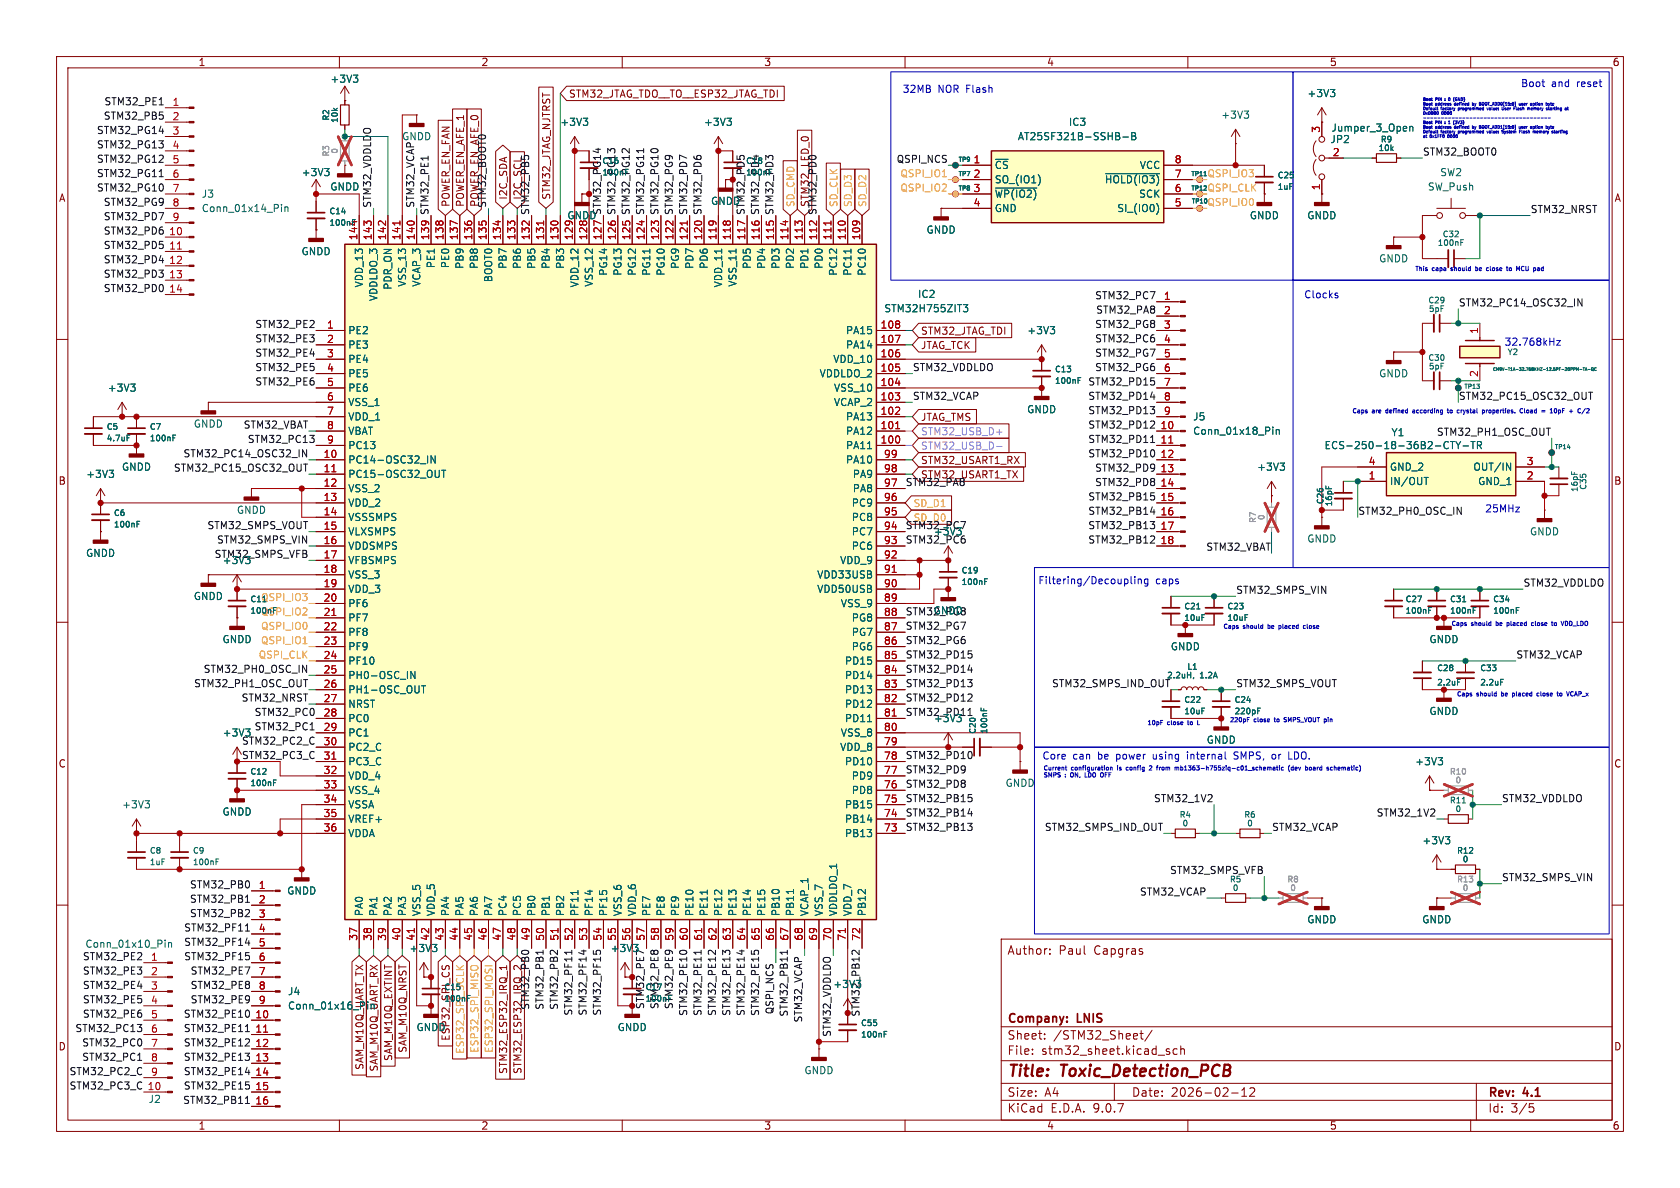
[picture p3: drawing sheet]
<svg xmlns="http://www.w3.org/2000/svg" width="297mm" height="210mm" viewBox="0 0 297 210" stroke-linecap="round" stroke-linejoin="round" font-family="sans-serif">
<defs><g id="words">
<g font-size="2.8" fill="#840000">
<text x="178" y="190.9">Title:</text>
<text x="187.7" y="190.9">Toxic_Detection_PCB</text>
</g>
<g font-size="2.1" fill="#840000">
<text x="178" y="169">Author:</text>
<text x="187.2" y="169">Paul</text>
<text x="193.5" y="169">Capgras</text>
<text x="178" y="184">Sheet:</text>
<text x="178" y="181.2">Company:</text>
<text x="186.2" y="184">/STM32_Sheet/</text>
<text x="190.5" y="181.2">LNIS</text>
<text x="178" y="186.7">File:</text>
<text x="184.1" y="186.7">stm32_sheet.kicad_sch</text>
<text x="178" y="196.9">KiCad</text>
<text x="178" y="194.1">Size:</text>
<text x="184.7" y="194.1">A4</text>
<text x="185.7" y="196.9">E.D.A.</text>
<text x="193.3" y="196.9">9.0.7</text>
<text x="200" y="194.1">Date:</text>
<text x="207" y="194.1">2026-02-12</text>
<text x="263" y="194.3">Rev:</text>
<text x="263" y="196.9">Id:</text>
<text x="267.1" y="196.9">3/5</text>
<text x="269.4" y="194.3">4.1</text>
</g>
<g font-size="1.8" fill="#840000">
<text x="35" y="11.9">1</text>
<text x="85" y="11.9">2</text>
<text x="135" y="11.9">3</text>
<text x="185" y="11.9">4</text>
<text x="235" y="11.9">5</text>
<text x="285" y="11.9">6</text>
<text x="100.5" y="17.5">STM32_JTAG_TDO__TO__ESP32_JTAG_TDI</text>
<text x="10.3" y="35.9">A</text>
<text x="89.9" y="35.4" transform="rotate(-90 89.9 35.4)">I2C_SDA</text>
<text x="97.5" y="35.4" transform="rotate(-90 97.5 35.4)">STM32_JTAG_NJTRST</text>
<text x="285.3" y="35.9">A</text>
<text x="79.7" y="36.7" transform="rotate(-90 79.7 36.7)">POWER_EN_FAN</text>
<text x="82.2" y="36.7" transform="rotate(-90 82.2 36.7)">POWER_EN_AFE_1</text>
<text x="84.8" y="36.7" transform="rotate(-90 84.8 36.7)">POWER_EN_AFE_0</text>
<text x="143.2" y="36.7" transform="rotate(-90 143.2 36.7)">STM32_LED_0</text>
<text x="162.7" y="59.4">STM32_JTAG_TDI</text>
<text x="162.7" y="61.9">JTAG_TCK</text>
<text x="162.7" y="74.6">JTAG_TMS</text>
<text x="162.7" y="82.2">STM32_USART1_RX</text>
<text x="10.3" y="85.9">B</text>
<text x="162.7" y="84.8">STM32_USART1_TX</text>
<text x="285.3" y="85.9">B</text>
<text x="10.3" y="135.9">C</text>
<text x="285.3" y="135.9">C</text>
<text x="10.3" y="185.9">D</text>
<text x="79.7" y="184.1" transform="rotate(-90 79.7 184.1)">ESP32_SPI_CS</text>
<text x="285.3" y="185.9">D</text>
<text x="69.5" y="187.7" transform="rotate(-90 69.5 187.7)">SAM_M10Q_EXTINT</text>
<text x="72.1" y="186.2" transform="rotate(-90 72.1 186.2)">SAM_M10Q_NRST</text>
<text x="89.9" y="190" transform="rotate(-90 89.9 190)">STM32_ESP32_IRQ_1</text>
<text x="92.4" y="190" transform="rotate(-90 92.4 190)">STM32_ESP32_IRQ_2</text>
<text x="35" y="199.9">1</text>
<text x="85" y="199.9">2</text>
<text x="135" y="199.9">3</text>
<text x="185" y="199.9">4</text>
<text x="235" y="199.9">5</text>
<text x="285" y="199.9">6</text>
</g>
<g font-size="1.8" fill="#006464">
<text x="58.3" y="14.8">+3V3</text>
<text x="231" y="17.4">+3V3</text>
<text x="99" y="22.5">+3V3</text>
<text x="124.4" y="22.5">+3V3</text>
<text x="188.9" y="22.5">IC3</text>
<text x="215.8" y="21.2">+3V3</text>
<text x="235.3" y="23.5">Jumper_3_Open</text>
<text x="179.8" y="25">AT25SF321B-SSHB-B</text>
<text x="235.1" y="25.5">JP2</text>
<text x="35.6" y="35.2">J3</text>
<text x="53.2" y="31.3">+3V3</text>
<text x="58.3" y="33.9">GNDD</text>
<text x="175.8" y="30.1">~{CS}</text>
<text x="175.8" y="32.6">SO_(IO1)</text>
<text x="175.8" y="35.2">~{WP(IO2)}</text>
<text x="195.2" y="32.6">~{HOLD(IO3)}</text>
<text x="201.3" y="35.2">SCK</text>
<text x="201.4" y="30.1">VCC</text>
<text x="252.3" y="33.9">SW_Push</text>
<text x="254.5" y="31.3">SW2</text>
<text x="35.6" y="37.7">Conn_01x14_Pin</text>
<text x="100.2" y="39">GNDD</text>
<text x="111.4" y="38.1" transform="rotate(-90 111.4 38.1)">STM32_PG12</text>
<text x="125.6" y="36.4">GNDD</text>
<text x="136.8" y="38.1" transform="rotate(-90 136.8 38.1)">STM32_PD3</text>
<text x="163.7" y="41.5">GNDD</text>
<text x="175.8" y="37.7">GND</text>
<text x="197.4" y="37.7">SI_(IO0)</text>
<text x="220.8" y="39">GNDD</text>
<text x="231" y="39">GNDD</text>
<text x="53.2" y="45.3">GNDD</text>
<text x="63.2" y="42.6" transform="rotate(-90 63.2 42.6)">144</text>
<text x="77.1" y="47.5" transform="rotate(-90 77.1 47.5)">PE1</text>
<text x="79.6" y="47.5" transform="rotate(-90 79.6 47.5)">PE0</text>
<text x="82.1" y="47.6" transform="rotate(-90 82.1 47.6)">PB9</text>
<text x="84.7" y="47.6" transform="rotate(-90 84.7 47.6)">PB8</text>
<text x="89.8" y="47.6" transform="rotate(-90 89.8 47.6)">PB7</text>
<text x="92.3" y="47.6" transform="rotate(-90 92.3 47.6)">PB6</text>
<text x="94.8" y="47.6" transform="rotate(-90 94.8 47.6)">PB5</text>
<text x="97.4" y="47.6" transform="rotate(-90 97.4 47.6)">PB4</text>
<text x="99.9" y="47.6" transform="rotate(-90 99.9 47.6)">PB3</text>
<text x="120.2" y="47.6" transform="rotate(-90 120.2 47.6)">PG9</text>
<text x="122.8" y="47.6" transform="rotate(-90 122.8 47.6)">PD7</text>
<text x="125.3" y="47.6" transform="rotate(-90 125.3 47.6)">PD6</text>
<text x="132.9" y="47.6" transform="rotate(-90 132.9 47.6)">PD5</text>
<text x="135.5" y="47.6" transform="rotate(-90 135.5 47.6)">PD4</text>
<text x="138" y="47.6" transform="rotate(-90 138 47.6)">PD3</text>
<text x="140.6" y="47.6" transform="rotate(-90 140.6 47.6)">PD2</text>
<text x="143.1" y="47.6" transform="rotate(-90 143.1 47.6)">PD1</text>
<text x="145.6" y="47.6" transform="rotate(-90 145.6 47.6)">PD0</text>
<text x="243.7" y="46.6">GNDD</text>
<text x="64.4" y="50.9" transform="rotate(-90 64.4 50.9)">VDD_13</text>
<text x="66.9" y="53.3" transform="rotate(-90 66.9 53.3)">VDDLDO_3</text>
<text x="69.4" y="51.3" transform="rotate(-90 69.4 51.3)">PDR_ON</text>
<text x="72" y="50.8" transform="rotate(-90 72 50.8)">VSS_13</text>
<text x="74.5" y="50.8" transform="rotate(-90 74.5 50.8)">VCAP_3</text>
<text x="87.2" y="50" transform="rotate(-90 87.2 50)">BOOT0</text>
<text x="102.5" y="50.9" transform="rotate(-90 102.5 50.9)">VDD_12</text>
<text x="105" y="50.8" transform="rotate(-90 105 50.8)">VSS_12</text>
<text x="107.5" y="48.9" transform="rotate(-90 107.5 48.9)">PG14</text>
<text x="110.1" y="48.9" transform="rotate(-90 110.1 48.9)">PG13</text>
<text x="112.6" y="48.9" transform="rotate(-90 112.6 48.9)">PG12</text>
<text x="115.2" y="48.9" transform="rotate(-90 115.2 48.9)">PG11</text>
<text x="117.7" y="48.9" transform="rotate(-90 117.7 48.9)">PG10</text>
<text x="127.9" y="50.9" transform="rotate(-90 127.9 50.9)">VDD_11</text>
<text x="130.4" y="50.8" transform="rotate(-90 130.4 50.8)">VSS_11</text>
<text x="148.2" y="48.9" transform="rotate(-90 148.2 48.9)">PC12</text>
<text x="150.7" y="48.9" transform="rotate(-90 150.7 48.9)">PC11</text>
<text x="153.3" y="48.9" transform="rotate(-90 153.3 48.9)">PC10</text>
<text x="162.2" y="52.9">IC2</text>
<text x="61.5" y="59.3">PE2</text>
<text x="149.5" y="59.3">PA15</text>
<text x="156.2" y="55.4">STM32H755ZIT3</text>
<text x="181.5" y="59.3">+3V3</text>
<text x="61.5" y="61.8">PE3</text>
<text x="61.5" y="64.4">PE4</text>
<text x="147.2" y="64.4">VDD_10</text>
<text x="149.5" y="61.8">PA14</text>
<text x="18.9" y="69.4">+3V3</text>
<text x="61.5" y="66.9">PE5</text>
<text x="61.5" y="69.4">PE6</text>
<text x="61.5" y="72">VSS_1</text>
<text x="144.8" y="66.9">VDDLDO_2</text>
<text x="147.3" y="72">VCAP_2</text>
<text x="147.3" y="69.4">VSS_10</text>
<text x="243.7" y="66.9">GNDD</text>
<text x="34.2" y="75.8">GNDD</text>
<text x="61.5" y="74.5">VDD_1</text>
<text x="61.5" y="77.1">VBAT</text>
<text x="149.5" y="74.5">PA13</text>
<text x="149.5" y="77.1">PA12</text>
<text x="181.5" y="73.3">GNDD</text>
<text x="210.8" y="74.5">J5</text>
<text x="210.8" y="77.1">Conn_01x18_Pin</text>
<text x="245.9" y="77.3">Y1</text>
<text x="21.5" y="83.4">GNDD</text>
<text x="61.5" y="79.6">PC13</text>
<text x="61.5" y="82.1">PC14-OSC32_IN</text>
<text x="149.5" y="79.6">PA11</text>
<text x="149.5" y="82.1">PA10</text>
<text x="222.1" y="83.4">+3V3</text>
<text x="234.1" y="79.6">ECS-250-18-36B2-CTY-TR</text>
<text x="245.6" y="83.4">GND_2</text>
<text x="260.4" y="83.4">OUT/IN</text>
<text x="15.1" y="84.7">+3V3</text>
<text x="61.5" y="84.7">PC15-OSC32_OUT</text>
<text x="61.5" y="87.2">VSS_2</text>
<text x="61.5" y="89.8">VDD_2</text>
<text x="150.5" y="89.8">PC9</text>
<text x="150.7" y="84.7">PA9</text>
<text x="150.7" y="87.2">PA8</text>
<text x="245.6" y="86">IN/OUT</text>
<text x="261.2" y="86">GND_1</text>
<text x="41.8" y="91">GNDD</text>
<text x="61.5" y="92.3">VSSSMPS</text>
<text x="61.5" y="94.8">VLXSMPS</text>
<text x="150.5" y="92.3">PC8</text>
<text x="150.5" y="94.8">PC7</text>
<text x="160" y="93.6">STM32_PC7</text>
<text x="165" y="94.8">+3V3</text>
<text x="270.4" y="94.8">GNDD</text>
<text x="15.1" y="98.7">GNDD</text>
<text x="37.8" y="98.7">STM32_SMPS_VFB</text>
<text x="39.3" y="99.9">+3V3</text>
<text x="61.5" y="97.4">VDDSMPS</text>
<text x="61.5" y="99.9">VFBSMPS</text>
<text x="148.4" y="99.9">VDD_9</text>
<text x="150.5" y="97.4">PC6</text>
<text x="160" y="96.2">STM32_PC6</text>
<text x="231" y="96.1">GNDD</text>
<text x="34.2" y="106.3">GNDD</text>
<text x="61.5" y="102.5">VSS_3</text>
<text x="61.5" y="105">VDD_3</text>
<text x="61.5" y="107.5">PF6</text>
<text x="144.4" y="102.5">VDD33USB</text>
<text x="144.4" y="105">VDD50USB</text>
<text x="148.5" y="107.5">VSS_9</text>
<text x="39.2" y="113.9">GNDD</text>
<text x="61.5" y="110.1">PF7</text>
<text x="61.5" y="112.6">PF8</text>
<text x="150.5" y="110.1">PG8</text>
<text x="150.5" y="112.6">PG7</text>
<text x="165" y="108.8">GNDD</text>
<text x="252.6" y="113.9">GNDD</text>
<text x="61.5" y="115.2">PF9</text>
<text x="61.5" y="117.7">PF10</text>
<text x="149.3" y="117.7">PD15</text>
<text x="150.5" y="115.2">PG6</text>
<text x="206.9" y="115.2">GNDD</text>
<text x="61.5" y="120.2">PH0-OSC_IN</text>
<text x="61.5" y="122.8">PH1-OSC_OUT</text>
<text x="61.5" y="125.3">NRST</text>
<text x="149.3" y="120.2">PD14</text>
<text x="149.3" y="122.8">PD13</text>
<text x="149.3" y="125.3">PD12</text>
<text x="39.3" y="130.4">+3V3</text>
<text x="42.7" y="131.7">STM32_PC2_C</text>
<text x="61.5" y="127.9">PC0</text>
<text x="61.5" y="130.4">PC1</text>
<text x="148.5" y="130.4">VSS_8</text>
<text x="149.3" y="127.9">PD11</text>
<text x="160" y="126.7">STM32_PD11</text>
<text x="165" y="127.9">+3V3</text>
<text x="213.2" y="131.7">GNDD</text>
<text x="252.6" y="126.6">GNDD</text>
<text x="61.5" y="132.9">PC2_C</text>
<text x="61.5" y="135.5">PC3_C</text>
<text x="148.4" y="132.9">VDD_8</text>
<text x="149.3" y="135.5">PD10</text>
<text x="250.1" y="135.5">+3V3</text>
<text x="21.5" y="143.1">+3V3</text>
<text x="61.5" y="138">VDD_4</text>
<text x="61.5" y="140.6">VSS_4</text>
<text x="61.5" y="143.1">VSSA</text>
<text x="149.3" y="143.1">PB15</text>
<text x="150.5" y="138">PD9</text>
<text x="150.5" y="140.6">PD8</text>
<text x="177.7" y="139.3">GNDD</text>
<text x="39.2" y="144.4">GNDD</text>
<text x="61.5" y="145.6">VREF+</text>
<text x="61.5" y="148.2">VDDA</text>
<text x="149.3" y="145.6">PB14</text>
<text x="149.3" y="148.2">PB13</text>
<text x="251.4" y="149.5">+3V3</text>
<text x="50.7" y="158.3">GNDD</text>
<text x="15" y="167.7">Conn_01x10_Pin</text>
<text x="64.4" y="162.1" transform="rotate(-90 64.4 162.1)">PA0</text>
<text x="66.9" y="162.1" transform="rotate(-90 66.9 162.1)">PA1</text>
<text x="69.4" y="162.1" transform="rotate(-90 69.4 162.1)">PA2</text>
<text x="72" y="162.1" transform="rotate(-90 72 162.1)">PA3</text>
<text x="74.5" y="162.1" transform="rotate(-90 74.5 162.1)">VSS_5</text>
<text x="77.1" y="162.1" transform="rotate(-90 77.1 162.1)">VDD_5</text>
<text x="79.6" y="162.1" transform="rotate(-90 79.6 162.1)">PA4</text>
<text x="82.1" y="162.1" transform="rotate(-90 82.1 162.1)">PA5</text>
<text x="84.7" y="162.1" transform="rotate(-90 84.7 162.1)">PA6</text>
<text x="87.2" y="162.1" transform="rotate(-90 87.2 162.1)">PA7</text>
<text x="89.8" y="162.1" transform="rotate(-90 89.8 162.1)">PC4</text>
<text x="92.3" y="162.1" transform="rotate(-90 92.3 162.1)">PC5</text>
<text x="94.8" y="162.1" transform="rotate(-90 94.8 162.1)">PB0</text>
<text x="97.4" y="162.1" transform="rotate(-90 97.4 162.1)">PB1</text>
<text x="99.9" y="162.1" transform="rotate(-90 99.9 162.1)">PB2</text>
<text x="102.5" y="162.1" transform="rotate(-90 102.5 162.1)">PF11</text>
<text x="105" y="162.1" transform="rotate(-90 105 162.1)">PF14</text>
<text x="107.5" y="162.1" transform="rotate(-90 107.5 162.1)">PF15</text>
<text x="110.1" y="162.1" transform="rotate(-90 110.1 162.1)">VSS_6</text>
<text x="111.5" y="166.4" transform="rotate(-90 111.5 166.4)">56</text>
<text x="112.6" y="162.1" transform="rotate(-90 112.6 162.1)">VDD_6</text>
<text x="115.2" y="162.1" transform="rotate(-90 115.2 162.1)">PE7</text>
<text x="117.7" y="162.1" transform="rotate(-90 117.7 162.1)">PE8</text>
<text x="120.2" y="162.1" transform="rotate(-90 120.2 162.1)">PE9</text>
<text x="122.8" y="162.1" transform="rotate(-90 122.8 162.1)">PE10</text>
<text x="125.3" y="162.1" transform="rotate(-90 125.3 162.1)">PE11</text>
<text x="127.9" y="162.1" transform="rotate(-90 127.9 162.1)">PE12</text>
<text x="130.4" y="162.1" transform="rotate(-90 130.4 162.1)">PE13</text>
<text x="132.9" y="162.1" transform="rotate(-90 132.9 162.1)">PE14</text>
<text x="135.5" y="162.1" transform="rotate(-90 135.5 162.1)">PE15</text>
<text x="138" y="162.1" transform="rotate(-90 138 162.1)">PB10</text>
<text x="140.6" y="162.1" transform="rotate(-90 140.6 162.1)">PB11</text>
<text x="143.1" y="162.1" transform="rotate(-90 143.1 162.1)">VCAP_1</text>
<text x="145.6" y="162.1" transform="rotate(-90 145.6 162.1)">VSS_7</text>
<text x="148.2" y="162.1" transform="rotate(-90 148.2 162.1)">VDDLDO_1</text>
<text x="150.7" y="162.1" transform="rotate(-90 150.7 162.1)">VDD_7</text>
<text x="153.3" y="162.1" transform="rotate(-90 153.3 162.1)">PB12</text>
<text x="231" y="163.4">GNDD</text>
<text x="251.3" y="163.4">GNDD</text>
<text x="72.3" y="168.5">+3V3</text>
<text x="107.8" y="168.5">+3V3</text>
<text x="50.8" y="176.1">J4</text>
<text x="50.8" y="178.7">Conn_01x16_Pin</text>
<text x="114" y="178.5" transform="rotate(-90 114 178.5)">STM32_PE7</text>
<text x="119" y="178.5" transform="rotate(-90 119 178.5)">STM32_PE9</text>
<text x="147.2" y="174.9">+3V3</text>
<text x="152.1" y="179.8" transform="rotate(-90 152.1 179.8)">STM32_PB12</text>
<text x="73.5" y="182.5">GNDD</text>
<text x="109.1" y="182.5">GNDD</text>
<text x="64.5" y="189.2" transform="rotate(-90 64.5 189.2)">SAM_M10Q_UART_TX</text>
<text x="67" y="189.5" transform="rotate(-90 67 189.5)">SAM_M10Q_UART_RX</text>
<text x="82.2" y="186.4" transform="rotate(-90 82.2 186.4)">ESP32_SPI_SCLK</text>
<text x="142.1" y="190.1">GNDD</text>
<text x="26.2" y="195.2">J2</text>
</g>
<g font-size="1.8" fill="#0000c2">
<text x="159.5" y="16.6">32MB</text>
<text x="165.8" y="16.6">NOR Flash</text>
<text x="268.8" y="15.6">Boot</text>
<text x="274.3" y="15.6">and</text>
<text x="278.9" y="15.6">reset</text>
<text x="230.5" y="52.9">Clocks</text>
<text x="265.9" y="61.3">32.768kHz</text>
<text x="262.5" y="90.8">25MHz</text>
<text x="183.5" y="103.5">Filtering/Decoupling</text>
<text x="204.3" y="103.5">caps</text>
<text x="184.2" y="134.5">Core</text>
<text x="189.7" y="134.5">can</text>
<text x="194.2" y="134.5">be</text>
<text x="197.6" y="134.5">power</text>
<text x="204.3" y="134.5">using</text>
<text x="210.5" y="134.5">internal</text>
<text x="219" y="134.5">SMPS,</text>
<text x="225.9" y="134.5">or</text>
<text x="229.1" y="134.5">LDO.</text>
</g>
<g font-size="1.8" fill="#0f0f0f">
<text x="17" y="23.8">STM32_PG14</text>
<text x="18.2" y="21.2">STM32_PB5</text>
<text x="18.4" y="18.7">STM32_PE1</text>
<text x="17" y="26.3">STM32_PG13</text>
<text x="17" y="28.9">STM32_PG12</text>
<text x="71" y="25">GNDD</text>
<text x="251.5" y="27.6">STM32_BOOT0</text>
<text x="17" y="33.9">STM32_PG10</text>
<text x="17" y="31.4">STM32_PG11</text>
<text x="92.4" y="35.4" transform="rotate(-90 92.4 35.4)">I2C_SCL</text>
<text x="18.2" y="39">STM32_PD7</text>
<text x="18.2" y="41.6">STM32_PD6</text>
<text x="18.2" y="36.5">STM32_PG9</text>
<text x="65.7" y="36.8" transform="rotate(-90 65.7 36.8)">STM32_VDDLDO</text>
<text x="73.3" y="36.8" transform="rotate(-90 73.3 36.8)">STM32_VCAP</text>
<text x="75.9" y="38.1" transform="rotate(-90 75.9 38.1)">STM32_PE1</text>
<text x="86" y="36.8" transform="rotate(-90 86 36.8)">STM32_BOOT0</text>
<text x="93.6" y="38.1" transform="rotate(-90 93.6 38.1)">STM32_PB5</text>
<text x="106.3" y="38.1" transform="rotate(-90 106.3 38.1)">STM32_PG14</text>
<text x="108.9" y="38.1" transform="rotate(-90 108.9 38.1)">STM32_PG13</text>
<text x="114" y="38.1" transform="rotate(-90 114 38.1)">STM32_PG11</text>
<text x="116.5" y="38.1" transform="rotate(-90 116.5 38.1)">STM32_PG10</text>
<text x="119" y="38.1" transform="rotate(-90 119 38.1)">STM32_PG9</text>
<text x="121.6" y="38.1" transform="rotate(-90 121.6 38.1)">STM32_PD7</text>
<text x="124.1" y="38.1" transform="rotate(-90 124.1 38.1)">STM32_PD6</text>
<text x="131.7" y="38.1" transform="rotate(-90 131.7 38.1)">STM32_PD5</text>
<text x="134.3" y="38.1" transform="rotate(-90 134.3 38.1)">STM32_PD4</text>
<text x="144.4" y="38.1" transform="rotate(-90 144.4 38.1)">STM32_PD0</text>
<text x="270.5" y="37.8">STM32_NRST</text>
<text x="18.2" y="44.1">STM32_PD5</text>
<text x="18.2" y="46.6">STM32_PD4</text>
<text x="18.2" y="49.2">STM32_PD3</text>
<text x="18.2" y="51.7">STM32_PD0</text>
<text x="193.5" y="53">STM32_PC7</text>
<text x="45" y="58.1">STM32_PE2</text>
<text x="193.5" y="58.1">STM32_PG8</text>
<text x="193.7" y="55.5">STM32_PA8</text>
<text x="257.8" y="54.3">STM32_PC14_OSC32_IN</text>
<text x="45" y="63.2">STM32_PE4</text>
<text x="45" y="65.7">STM32_PE5</text>
<text x="45" y="60.6">STM32_PE3</text>
<text x="161.3" y="65.7">STM32_VDDLDO</text>
<text x="193.5" y="60.6">STM32_PC6</text>
<text x="193.5" y="63.2">STM32_PG7</text>
<text x="193.5" y="65.7">STM32_PG6</text>
<text x="45" y="68.2">STM32_PE6</text>
<text x="161.3" y="70.8">STM32_VCAP</text>
<text x="192.3" y="68.2">STM32_PD15</text>
<text x="192.3" y="70.8">STM32_PD14</text>
<text x="257.8" y="70.8">STM32_PC15_OSC32_OUT</text>
<text x="43" y="75.9">STM32_VBAT</text>
<text x="192.3" y="75.9">STM32_PD12</text>
<text x="192.3" y="73.3">STM32_PD13</text>
<text x="253.9" y="77.1">STM32_PH1_OSC_OUT</text>
<text x="30.6" y="83.5">STM32_PC15_OSC32_OUT</text>
<text x="32.3" y="80.9">STM32_PC14_OSC32_IN</text>
<text x="43.7" y="78.4">STM32_PC13</text>
<text x="192.3" y="78.4">STM32_PD11</text>
<text x="192.3" y="80.9">STM32_PD10</text>
<text x="193.5" y="83.5">STM32_PD9</text>
<text x="160" y="86">STM32_PA8</text>
<text x="192.3" y="88.6">STM32_PB15</text>
<text x="193.5" y="86">STM32_PD8</text>
<text x="36.6" y="93.6">STM32_SMPS_VOUT</text>
<text x="192.3" y="93.6">STM32_PB13</text>
<text x="192.3" y="91.1">STM32_PB14</text>
<text x="240" y="91.1">STM32_PH0_OSC_IN</text>
<text x="38.3" y="96.2">STM32_SMPS_VIN</text>
<text x="192.3" y="96.2">STM32_PB12</text>
<text x="213.2" y="97.4">STM32_VBAT</text>
<text x="218.4" y="105.1">STM32_SMPS_VIN</text>
<text x="269.2" y="103.8">STM32_VDDLDO</text>
<text x="160" y="111.4">STM32_PG7</text>
<text x="160" y="114">STM32_PG6</text>
<text x="160" y="108.9">STM32_PG8</text>
<text x="35.9" y="119">STM32_PH0_OSC_IN</text>
<text x="160" y="119">STM32_PD14</text>
<text x="160" y="116.5">STM32_PD15</text>
<text x="268" y="116.5">STM32_VCAP</text>
<text x="34.2" y="121.6">STM32_PH1_OSC_OUT</text>
<text x="42.6" y="124.1">STM32_NRST</text>
<text x="160" y="124.1">STM32_PD12</text>
<text x="160" y="121.6">STM32_PD13</text>
<text x="185.9" y="121.6">STM32_SMPS_IND_OUT</text>
<text x="218.4" y="121.6">STM32_SMPS_VOUT</text>
<text x="44.9" y="126.7">STM32_PC0</text>
<text x="44.9" y="129.2">STM32_PC1</text>
<text x="42.7" y="134.3">STM32_PC3_C</text>
<text x="160" y="134.3">STM32_PD10</text>
<text x="160" y="136.8">STM32_PD9</text>
<text x="160" y="141.9">STM32_PB15</text>
<text x="160" y="139.4">STM32_PD8</text>
<text x="203.9" y="141.9">STM32_1V2</text>
<text x="265.4" y="141.9">STM32_VDDLDO</text>
<text x="160" y="144.4">STM32_PB14</text>
<text x="160" y="147">STM32_PB13</text>
<text x="184.6" y="147">STM32_SMPS_IND_OUT</text>
<text x="224.8" y="147">STM32_VCAP</text>
<text x="243.3" y="144.4">STM32_1V2</text>
<text x="206.7" y="154.6">STM32_SMPS_VFB</text>
<text x="265.4" y="155.9">STM32_SMPS_VIN</text>
<text x="33.5" y="159.7">STM32_PB1</text>
<text x="33.5" y="157.1">STM32_PB0</text>
<text x="201.4" y="158.4">STM32_VCAP</text>
<text x="32.5" y="164.8">STM32_PF11</text>
<text x="32.5" y="167.3">STM32_PF14</text>
<text x="33.5" y="162.2">STM32_PB2</text>
<text x="14.6" y="172.4">STM32_PE3</text>
<text x="14.6" y="169.8">STM32_PE2</text>
<text x="32.5" y="169.8">STM32_PF15</text>
<text x="33.6" y="172.4">STM32_PE7</text>
<text x="14.6" y="174.9">STM32_PE4</text>
<text x="14.6" y="177.5">STM32_PE5</text>
<text x="14.6" y="180">STM32_PE6</text>
<text x="32.4" y="180">STM32_PE10</text>
<text x="33.6" y="174.9">STM32_PE8</text>
<text x="33.6" y="177.5">STM32_PE9</text>
<text x="93.6" y="178.6" transform="rotate(-90 93.6 178.6)">STM32_PB0</text>
<text x="96.2" y="178.6" transform="rotate(-90 96.2 178.6)">STM32_PB1</text>
<text x="98.7" y="178.6" transform="rotate(-90 98.7 178.6)">STM32_PB2</text>
<text x="101.3" y="179.6" transform="rotate(-90 101.3 179.6)">STM32_PF11</text>
<text x="103.8" y="179.6" transform="rotate(-90 103.8 179.6)">STM32_PF14</text>
<text x="106.3" y="179.6" transform="rotate(-90 106.3 179.6)">STM32_PF15</text>
<text x="116.5" y="178.5" transform="rotate(-90 116.5 178.5)">STM32_PE8</text>
<text x="121.6" y="179.7" transform="rotate(-90 121.6 179.7)">STM32_PE10</text>
<text x="124.1" y="179.7" transform="rotate(-90 124.1 179.7)">STM32_PE11</text>
<text x="126.7" y="179.7" transform="rotate(-90 126.7 179.7)">STM32_PE12</text>
<text x="129.2" y="179.7" transform="rotate(-90 129.2 179.7)">STM32_PE13</text>
<text x="131.7" y="179.7" transform="rotate(-90 131.7 179.7)">STM32_PE14</text>
<text x="134.3" y="179.7" transform="rotate(-90 134.3 179.7)">STM32_PE15</text>
<text x="139.4" y="179.8" transform="rotate(-90 139.4 179.8)">STM32_PB11</text>
<text x="13.2" y="182.5">STM32_PC13</text>
<text x="14.4" y="185.1">STM32_PC0</text>
<text x="32.4" y="182.5">STM32_PE11</text>
<text x="32.4" y="185.1">STM32_PE12</text>
<text x="141.9" y="180.8" transform="rotate(-90 141.9 180.8)">STM32_VCAP</text>
<text x="147" y="183.4" transform="rotate(-90 147 183.4)">STM32_VDDLDO</text>
<text x="12.2" y="190.2">STM32_PC2_C</text>
<text x="14.4" y="187.6">STM32_PC1</text>
<text x="32.4" y="187.6">STM32_PE13</text>
<text x="32.4" y="190.2">STM32_PE14</text>
<text x="12.2" y="192.7">STM32_PC3_C</text>
<text x="32.3" y="195.2">STM32_PB11</text>
<text x="32.4" y="192.7">STM32_PE15</text>
</g>
<g font-size="1.8" fill="#a90000">
<text x="30.4" y="18.8">1</text>
<text x="30.4" y="21.3">2</text>
<text x="30.4" y="23.9">3</text>
<text x="233.4" y="23.6" transform="rotate(-90 233.4 23.6)">3</text>
<text x="30.4" y="26.4">4</text>
<text x="30.4" y="29">5</text>
<text x="172" y="29">1</text>
<text x="207.6" y="29">8</text>
<text x="235.5" y="27.7">2</text>
<text x="30.4" y="31.5">6</text>
<text x="30.4" y="34">7</text>
<text x="172" y="31.5">2</text>
<text x="172" y="34">3</text>
<text x="207.6" y="31.5">7</text>
<text x="207.6" y="34">6</text>
<text x="233.4" y="33.7" transform="rotate(-90 233.4 33.7)">1</text>
<text x="29.8" y="41.7">10</text>
<text x="30.4" y="36.6">8</text>
<text x="30.4" y="39.1">9</text>
<text x="172" y="36.6">4</text>
<text x="207.6" y="36.6">5</text>
<text x="29.8" y="44.2">11</text>
<text x="29.8" y="46.7">12</text>
<text x="65.8" y="42.6" transform="rotate(-90 65.8 42.6)">143</text>
<text x="68.3" y="42.6" transform="rotate(-90 68.3 42.6)">142</text>
<text x="70.9" y="42.6" transform="rotate(-90 70.9 42.6)">141</text>
<text x="73.4" y="42.6" transform="rotate(-90 73.4 42.6)">140</text>
<text x="75.9" y="42.6" transform="rotate(-90 75.9 42.6)">139</text>
<text x="78.5" y="42.6" transform="rotate(-90 78.5 42.6)">138</text>
<text x="81" y="42.6" transform="rotate(-90 81 42.6)">137</text>
<text x="83.6" y="42.6" transform="rotate(-90 83.6 42.6)">136</text>
<text x="86.1" y="42.6" transform="rotate(-90 86.1 42.6)">135</text>
<text x="88.6" y="42.6" transform="rotate(-90 88.6 42.6)">134</text>
<text x="91.2" y="42.6" transform="rotate(-90 91.2 42.6)">133</text>
<text x="93.7" y="42.6" transform="rotate(-90 93.7 42.6)">132</text>
<text x="96.3" y="42.6" transform="rotate(-90 96.3 42.6)">131</text>
<text x="98.8" y="42.6" transform="rotate(-90 98.8 42.6)">130</text>
<text x="101.3" y="42.6" transform="rotate(-90 101.3 42.6)">129</text>
<text x="103.9" y="42.6" transform="rotate(-90 103.9 42.6)">128</text>
<text x="106.4" y="42.6" transform="rotate(-90 106.4 42.6)">127</text>
<text x="109" y="42.6" transform="rotate(-90 109 42.6)">126</text>
<text x="111.5" y="42.6" transform="rotate(-90 111.5 42.6)">125</text>
<text x="114" y="42.6" transform="rotate(-90 114 42.6)">124</text>
<text x="116.6" y="42.6" transform="rotate(-90 116.6 42.6)">123</text>
<text x="119.1" y="42.6" transform="rotate(-90 119.1 42.6)">122</text>
<text x="121.7" y="42.6" transform="rotate(-90 121.7 42.6)">121</text>
<text x="124.2" y="42.6" transform="rotate(-90 124.2 42.6)">120</text>
<text x="126.7" y="42.6" transform="rotate(-90 126.7 42.6)">119</text>
<text x="129.3" y="42.6" transform="rotate(-90 129.3 42.6)">118</text>
<text x="131.8" y="42.6" transform="rotate(-90 131.8 42.6)">117</text>
<text x="134.4" y="42.6" transform="rotate(-90 134.4 42.6)">116</text>
<text x="136.9" y="42.6" transform="rotate(-90 136.9 42.6)">115</text>
<text x="139.4" y="42.6" transform="rotate(-90 139.4 42.6)">114</text>
<text x="142" y="42.6" transform="rotate(-90 142 42.6)">113</text>
<text x="144.5" y="42.6" transform="rotate(-90 144.5 42.6)">112</text>
<text x="147.1" y="42.6" transform="rotate(-90 147.1 42.6)">111</text>
<text x="149.6" y="42.6" transform="rotate(-90 149.6 42.6)">110</text>
<text x="152.1" y="42.6" transform="rotate(-90 152.1 42.6)">109</text>
<text x="29.8" y="49.3">13</text>
<text x="29.8" y="51.8">14</text>
<text x="205.7" y="53.1">1</text>
<text x="57.7" y="58.2">1</text>
<text x="155.6" y="58.2">108</text>
<text x="205.7" y="55.6">2</text>
<text x="205.7" y="58.2">3</text>
<text x="261.4" y="59.1" transform="rotate(-90 261.4 59.1)">1</text>
<text x="57.7" y="60.7">2</text>
<text x="57.7" y="63.2">3</text>
<text x="57.7" y="65.8">4</text>
<text x="155.6" y="60.7">107</text>
<text x="155.6" y="63.2">106</text>
<text x="155.6" y="65.8">105</text>
<text x="205.7" y="60.7">4</text>
<text x="205.7" y="63.2">5</text>
<text x="205.7" y="65.8">6</text>
<text x="57.7" y="68.3">5</text>
<text x="57.7" y="70.9">6</text>
<text x="155.6" y="68.3">104</text>
<text x="155.6" y="70.9">103</text>
<text x="205.7" y="68.3">7</text>
<text x="205.7" y="70.9">8</text>
<text x="261.4" y="66.7" transform="rotate(-90 261.4 66.7)">2</text>
<text x="57.7" y="73.4">7</text>
<text x="57.7" y="75.9">8</text>
<text x="155.6" y="73.4">102</text>
<text x="155.6" y="75.9">101</text>
<text x="205.1" y="75.9">10</text>
<text x="205.7" y="73.4">9</text>
<text x="57.1" y="81">10</text>
<text x="57.1" y="83.6">11</text>
<text x="57.7" y="78.5">9</text>
<text x="155.6" y="78.5">100</text>
<text x="156.2" y="81">99</text>
<text x="156.2" y="83.6">98</text>
<text x="205.1" y="78.5">11</text>
<text x="205.1" y="81">12</text>
<text x="205.1" y="83.6">13</text>
<text x="241.9" y="82.3">4</text>
<text x="269.8" y="82.3">3</text>
<text x="57.1" y="86.1">12</text>
<text x="57.1" y="88.6">13</text>
<text x="156.2" y="86.1">97</text>
<text x="156.2" y="88.6">96</text>
<text x="205.1" y="86.1">14</text>
<text x="205.1" y="88.6">15</text>
<text x="241.9" y="84.8">1</text>
<text x="269.8" y="84.8">2</text>
<text x="57.1" y="91.2">14</text>
<text x="57.1" y="93.7">15</text>
<text x="156.2" y="91.2">95</text>
<text x="156.2" y="93.7">94</text>
<text x="205.1" y="91.2">16</text>
<text x="205.1" y="93.7">17</text>
<text x="57.1" y="96.3">16</text>
<text x="57.1" y="98.8">17</text>
<text x="57.1" y="101.3">18</text>
<text x="156.2" y="96.3">93</text>
<text x="156.2" y="98.8">92</text>
<text x="156.2" y="101.3">91</text>
<text x="205.1" y="96.3">18</text>
<text x="57.1" y="103.9">19</text>
<text x="57.1" y="106.4">20</text>
<text x="156.2" y="103.9">90</text>
<text x="156.2" y="106.4">89</text>
<text x="57.1" y="109">21</text>
<text x="57.1" y="111.5">22</text>
<text x="156.2" y="109">88</text>
<text x="156.2" y="111.5">87</text>
<text x="57.1" y="114">23</text>
<text x="57.1" y="116.6">24</text>
<text x="57.1" y="119.1">25</text>
<text x="156.2" y="114">86</text>
<text x="156.2" y="116.6">85</text>
<text x="156.2" y="119.1">84</text>
<text x="57.1" y="121.7">26</text>
<text x="57.1" y="124.2">27</text>
<text x="156.2" y="121.7">83</text>
<text x="156.2" y="124.2">82</text>
<text x="57.1" y="126.7">28</text>
<text x="57.1" y="129.3">29</text>
<text x="57.1" y="131.8">30</text>
<text x="156.2" y="126.7">81</text>
<text x="156.2" y="129.3">80</text>
<text x="156.2" y="131.8">79</text>
<text x="57.1" y="134.4">31</text>
<text x="57.1" y="136.9">32</text>
<text x="156.2" y="134.4">78</text>
<text x="156.2" y="136.9">77</text>
<text x="57.1" y="139.4">33</text>
<text x="57.1" y="142">34</text>
<text x="156.2" y="139.4">76</text>
<text x="156.2" y="142">75</text>
<text x="57.1" y="144.5">35</text>
<text x="57.1" y="147.1">36</text>
<text x="156.2" y="144.5">74</text>
<text x="156.2" y="147.1">73</text>
<text x="45.6" y="157.2">1</text>
<text x="45.6" y="159.8">2</text>
<text x="45.6" y="162.3">3</text>
<text x="45.6" y="164.8">4</text>
<text x="45.6" y="167.4">5</text>
<text x="63.2" y="166.4" transform="rotate(-90 63.2 166.4)">37</text>
<text x="65.8" y="166.4" transform="rotate(-90 65.8 166.4)">38</text>
<text x="68.3" y="166.4" transform="rotate(-90 68.3 166.4)">39</text>
<text x="70.9" y="166.4" transform="rotate(-90 70.9 166.4)">40</text>
<text x="73.4" y="166.4" transform="rotate(-90 73.4 166.4)">41</text>
<text x="75.9" y="166.4" transform="rotate(-90 75.9 166.4)">42</text>
<text x="78.5" y="166.4" transform="rotate(-90 78.5 166.4)">43</text>
<text x="81" y="166.4" transform="rotate(-90 81 166.4)">44</text>
<text x="83.6" y="166.4" transform="rotate(-90 83.6 166.4)">45</text>
<text x="86.1" y="166.4" transform="rotate(-90 86.1 166.4)">46</text>
<text x="88.6" y="166.4" transform="rotate(-90 88.6 166.4)">47</text>
<text x="91.2" y="166.4" transform="rotate(-90 91.2 166.4)">48</text>
<text x="93.7" y="166.4" transform="rotate(-90 93.7 166.4)">49</text>
<text x="96.3" y="166.4" transform="rotate(-90 96.3 166.4)">50</text>
<text x="98.8" y="166.4" transform="rotate(-90 98.8 166.4)">51</text>
<text x="101.3" y="166.4" transform="rotate(-90 101.3 166.4)">52</text>
<text x="103.9" y="166.4" transform="rotate(-90 103.9 166.4)">53</text>
<text x="106.4" y="166.4" transform="rotate(-90 106.4 166.4)">54</text>
<text x="109" y="166.4" transform="rotate(-90 109 166.4)">55</text>
<text x="114" y="166.4" transform="rotate(-90 114 166.4)">57</text>
<text x="116.6" y="166.4" transform="rotate(-90 116.6 166.4)">58</text>
<text x="119.1" y="166.4" transform="rotate(-90 119.1 166.4)">59</text>
<text x="121.7" y="166.4" transform="rotate(-90 121.7 166.4)">60</text>
<text x="124.2" y="166.4" transform="rotate(-90 124.2 166.4)">61</text>
<text x="126.7" y="166.4" transform="rotate(-90 126.7 166.4)">62</text>
<text x="129.3" y="166.4" transform="rotate(-90 129.3 166.4)">63</text>
<text x="131.8" y="166.4" transform="rotate(-90 131.8 166.4)">64</text>
<text x="134.4" y="166.4" transform="rotate(-90 134.4 166.4)">65</text>
<text x="136.9" y="166.4" transform="rotate(-90 136.9 166.4)">66</text>
<text x="139.4" y="166.4" transform="rotate(-90 139.4 166.4)">67</text>
<text x="142" y="166.4" transform="rotate(-90 142 166.4)">68</text>
<text x="144.5" y="166.4" transform="rotate(-90 144.5 166.4)">69</text>
<text x="147.1" y="166.4" transform="rotate(-90 147.1 166.4)">70</text>
<text x="149.6" y="166.4" transform="rotate(-90 149.6 166.4)">71</text>
<text x="152.1" y="166.4" transform="rotate(-90 152.1 166.4)">72</text>
<text x="26.6" y="169.9">1</text>
<text x="26.6" y="172.5">2</text>
<text x="45.6" y="169.9">6</text>
<text x="45.6" y="172.5">7</text>
<text x="26.6" y="175">3</text>
<text x="26.6" y="177.5">4</text>
<text x="45.6" y="175">8</text>
<text x="45.6" y="177.5">9</text>
<text x="26.6" y="180.1">5</text>
<text x="26.6" y="182.6">6</text>
<text x="26.6" y="185.2">7</text>
<text x="45" y="180.1">10</text>
<text x="45" y="182.6">11</text>
<text x="45" y="185.2">12</text>
<text x="26.6" y="187.7">8</text>
<text x="26.6" y="190.2">9</text>
<text x="45" y="187.7">13</text>
<text x="45" y="190.2">14</text>
<text x="26" y="192.8">10</text>
<text x="45" y="192.8">15</text>
<text x="45" y="195.3">16</text>
</g>
<g font-size="1.8" fill="#f700ff">
<text x="162.7" y="77.2">STM32_USB_D+</text>
<text x="162.7" y="79.7">STM32_USB_D-</text>
</g>
<g font-size="1.8" fill="#ffa400">
<text x="84.8" y="186.2" transform="rotate(-90 84.8 186.2)">ESP32_SPI_MISO</text>
<text x="87.3" y="186.2" transform="rotate(-90 87.3 186.2)">ESP32_SPI_MOSI</text>
</g>
<g font-size="1.7" fill="#0f0f0f">
<text x="158.4" y="28.9">QSPI_NCS</text>
<text x="161.4" y="92.4">SD_D0</text>
<text x="136.8" y="179.4" transform="rotate(-90 136.8 179.4)">QSPI_NCS</text>
</g>
<g font-size="1.7" fill="#ffa400">
<text x="159.1" y="31.4">QSPI_IO1</text>
<text x="159.1" y="33.9">QSPI_IO2</text>
<text x="213.4" y="33.9">QSPI_CLK</text>
<text x="140.6" y="36.7" transform="rotate(-90 140.6 36.7)">SD_CMD</text>
<text x="148.3" y="36.7" transform="rotate(-90 148.3 36.7)">SD_CLK</text>
<text x="150.8" y="36.7" transform="rotate(-90 150.8 36.7)">SD_D3</text>
<text x="153.3" y="36.7" transform="rotate(-90 153.3 36.7)">SD_D2</text>
<text x="213.4" y="36.5">QSPI_IO0</text>
<text x="161.4" y="89.8">SD_D1</text>
<text x="46" y="114">QSPI_IO1</text>
<text x="46" y="111.4">QSPI_IO0</text>
<text x="45.6" y="116.5">QSPI_CLK</text>
</g>
<g font-size="1.7" fill="#006464">
<text x="213.4" y="31.4">QSPI_IO3</text>
<text x="46" y="106.3">QSPI_IO3</text>
<text x="46" y="108.9">QSPI_IO2</text>
</g>
<g font-size="1.4" fill="#006464">
<text x="58.4" y="21.4" transform="rotate(-90 58.4 21.4)">R2</text>
<text x="59.9" y="21.8" transform="rotate(-90 59.9 21.8)">10k</text>
<text x="106.4" y="29.2">C16</text>
<text x="131.8" y="29.2">C18</text>
<text x="243.6" y="26.9">10k</text>
<text x="244" y="25.4">R9</text>
<text x="106.4" y="31.2">100nF</text>
<text x="131.8" y="31.2">100nF</text>
<text x="225.8" y="33.8">1uF</text>
<text x="225.8" y="31.7">C25</text>
<text x="58.1" y="40.1">100nF</text>
<text x="58.1" y="38.1">C14</text>
<text x="254.1" y="43.7">100nF</text>
<text x="254.9" y="42.1">C32</text>
<text x="252.4" y="53.8">C29</text>
<text x="252.5" y="55.3">5pF</text>
<text x="252.4" y="64">C30</text>
<text x="252.5" y="65.5">5pF</text>
<text x="266.4" y="63">Y2</text>
<text x="186.4" y="68">100nF</text>
<text x="186.4" y="66">C13</text>
<text x="18.8" y="76.2">C5</text>
<text x="26.4" y="76.2">C7</text>
<text x="18.8" y="78.2">4.7uF</text>
<text x="26.4" y="78.2">100nF</text>
<text x="234.2" y="89.2" transform="rotate(-90 234.2 89.2)">C26</text>
<text x="235.7" y="89.6" transform="rotate(-90 235.7 89.6)">16pF</text>
<text x="279.1" y="87.1" transform="rotate(-90 279.1 87.1)">16pF</text>
<text x="280.6" y="86.7" transform="rotate(-90 280.6 86.7)">C35</text>
<text x="20" y="93.4">100nF</text>
<text x="20" y="91.4">C6</text>
<text x="169.9" y="101.6">C19</text>
<text x="44.2" y="106.7">C11</text>
<text x="169.9" y="103.6">100nF</text>
<text x="209.3" y="107.9">C21</text>
<text x="216.9" y="107.9">C23</text>
<text x="248.4" y="106.7">C27</text>
<text x="256.2" y="106.7">C31</text>
<text x="263.9" y="106.7">C34</text>
<text x="44.2" y="108.7">100nF</text>
<text x="209.3" y="110">10uF</text>
<text x="216.9" y="110">10uF</text>
<text x="248.4" y="108.7">100nF</text>
<text x="256.2" y="108.7">100nF</text>
<text x="263.9" y="108.7">100nF</text>
<text x="209.8" y="118.6">L1</text>
<text x="254" y="118.8">C28</text>
<text x="261.6" y="118.8">C33</text>
<text x="206.2" y="120.1">2.2uH,</text>
<text x="209.3" y="124.4">C22</text>
<text x="212.1" y="120.1">1.2A</text>
<text x="218.1" y="124.4">C24</text>
<text x="254" y="121.4">2.2uF</text>
<text x="261.6" y="121.4">2.2uF</text>
<text x="172.7" y="129.8" transform="rotate(-90 172.7 129.8)">C20</text>
<text x="174.7" y="129.8" transform="rotate(-90 174.7 129.8)">100nF</text>
<text x="209.3" y="126.5">10uF</text>
<text x="218.1" y="126.5">220pF</text>
<text x="44.2" y="137.1">C12</text>
<text x="44.2" y="139.2">100nF</text>
<text x="256.2" y="142.2">R11</text>
<text x="257.2" y="143.7">0</text>
<text x="208.4" y="144.8">R4</text>
<text x="208.9" y="146.3">0</text>
<text x="219.9" y="144.8">R6</text>
<text x="220.4" y="146.3">0</text>
<text x="26.4" y="153.1">1uF</text>
<text x="26.4" y="151.1">C8</text>
<text x="34" y="153.1">100nF</text>
<text x="34" y="151.1">C9</text>
<text x="257.5" y="151.1">R12</text>
<text x="258.5" y="152.6">0</text>
<text x="217.3" y="156.2">R5</text>
<text x="217.8" y="157.7">0</text>
<text x="78.4" y="177.3">100nF</text>
<text x="78.4" y="175.2">C15</text>
<text x="114" y="177.3">100nF</text>
<text x="114" y="175.2">C17</text>
<text x="152.1" y="183.6">100nF</text>
<text x="152.1" y="181.6">C55</text>
</g>
<g font-size="1.4" fill="#989898">
<text x="58.4" y="27.8" transform="rotate(-90 58.4 27.8)">R3</text>
<text x="59.9" y="27.3" transform="rotate(-90 59.9 27.3)">0</text>
<text x="222.2" y="92.6" transform="rotate(-90 222.2 92.6)">R7</text>
<text x="223.7" y="92.1" transform="rotate(-90 223.7 92.1)">0</text>
<text x="256.2" y="137.1">R10</text>
<text x="257.2" y="138.7">0</text>
<text x="227.5" y="156.2">R8</text>
<text x="228" y="157.7">0</text>
<text x="257.5" y="156.2">R13</text>
<text x="258.5" y="157.7">0</text>
</g>
<g font-size="1.1" fill="#006464">
<text x="169.3" y="28.8">TP9</text>
<text x="169.3" y="31.3">TP7</text>
<text x="169.3" y="33.9">TP8</text>
<text x="210.5" y="33.9">TP12</text>
<text x="210.5" y="31.3">TP11</text>
<text x="210.6" y="36.2">TP10</text>
<text x="258.7" y="68.9">TP13</text>
<text x="274.7" y="79.6">TP14</text>
</g>
<g font-size="1.1" fill="#0000c2">
<text x="250.1" y="48.1">This</text>
<text x="253.2" y="48.1">capa</text>
<text x="256.8" y="48.1">should</text>
<text x="261.5" y="48.1">be</text>
<text x="263.7" y="48.1">close</text>
<text x="267.6" y="48.1">to</text>
<text x="269.6" y="48.1">MCU</text>
<text x="272.9" y="48.1">pad</text>
<text x="239" y="73.3">Caps</text>
<text x="242.6" y="73.3">are</text>
<text x="245.3" y="73.3">defined</text>
<text x="250.4" y="73.3">according</text>
<text x="256.8" y="73.3">to</text>
<text x="258.8" y="73.3">crystal</text>
<text x="263.6" y="73.3">properties.</text>
<text x="270.5" y="73.3">Cload</text>
<text x="274.7" y="73.3">=</text>
<text x="276.5" y="73.3">10pF</text>
<text x="280.2" y="73.3">+</text>
<text x="216.1" y="111.4">Caps</text>
<text x="219.8" y="111.4">should</text>
<text x="224.4" y="111.4">be</text>
<text x="226.7" y="111.4">placed</text>
<text x="231.3" y="111.4">close</text>
<text x="256.5" y="110.8">Caps</text>
<text x="260.1" y="110.8">should</text>
<text x="264.8" y="110.8">be</text>
<text x="267" y="110.8">placed</text>
<text x="271.7" y="110.8">close</text>
<text x="275.6" y="110.8">to</text>
<text x="277.6" y="110.8">VDD_LDO</text>
<text x="257.4" y="123.3">Caps</text>
<text x="261.1" y="123.3">should</text>
<text x="265.7" y="123.3">be</text>
<text x="268" y="123.3">placed</text>
<text x="272.6" y="123.3">close</text>
<text x="276.5" y="123.3">to</text>
<text x="278.5" y="123.3">VCAP_x</text>
<text x="202.7" y="128.4">10pF</text>
<text x="206.4" y="128.4">close</text>
<text x="210.3" y="128.4">to</text>
<text x="217.3" y="127.9">220pF</text>
<text x="221.7" y="127.9">close</text>
<text x="225.6" y="127.9">to</text>
<text x="227.6" y="127.9">SMPS_VOUT</text>
<text x="235" y="127.9">pin</text>
<text x="184.4" y="136.4">Current</text>
<text x="184.4" y="137.6">SMPS</text>
<text x="188.4" y="137.6">:</text>
<text x="189.5" y="136.4">configuration</text>
<text x="189.6" y="137.6">ON,</text>
<text x="192.5" y="137.6">LDO</text>
<text x="195.5" y="137.6">OFF</text>
<text x="197.9" y="136.4">is</text>
<text x="199.8" y="136.4">config</text>
<text x="204.2" y="136.4">2</text>
<text x="205.8" y="136.4">from</text>
<text x="209.3" y="136.4">mb1363-h755ziq-c01_schematic</text>
<text x="229.6" y="136.4">(dev</text>
<text x="233" y="136.4">board</text>
<text x="237.1" y="136.4">schematic)</text>
</g>
<g font-size=".7" fill="#0000c2">
<text x="251.5" y="18">Boot</text>
<text x="251.5" y="18.9">Boot</text>
<text x="251.5" y="19.7">Default</text>
<text x="251.5" y="20.5">0x0800</text>
<text x="251.5" y="21.3">------------------------------------</text>
<text x="251.5" y="22.1">Boot</text>
<text x="251.5" y="23">Boot</text>
<text x="251.5" y="23.8">Default</text>
<text x="253.9" y="18">PIN</text>
<text x="253.9" y="18.9">address</text>
<text x="253.9" y="22.1">PIN</text>
<text x="253.9" y="23">address</text>
<text x="254.9" y="19.7">factory</text>
<text x="254.9" y="23.8">factory</text>
<text x="255" y="20.5">0000</text>
<text x="255.9" y="18">:</text>
<text x="255.9" y="22.1">:</text>
<text x="256.9" y="18">0</text>
<text x="256.9" y="22.1">1</text>
<text x="257.6" y="18.9">defined</text>
<text x="257.6" y="23">defined</text>
<text x="258.2" y="18">(GND)</text>
<text x="258.2" y="22.1">(3V3)</text>
<text x="258.3" y="19.7">programmed</text>
<text x="258.3" y="23.8">programmed</text>
<text x="261.1" y="18.9">by</text>
<text x="261.1" y="23">by</text>
<text x="262.7" y="18.9">BOOT_ADD0[15:0]</text>
<text x="262.7" y="23">BOOT_ADD1[15:0]</text>
<text x="263.8" y="19.7">value:</text>
<text x="263.8" y="23.8">value:</text>
<text x="266.7" y="19.7">User</text>
<text x="266.7" y="23.8">System</text>
<text x="269.2" y="19.7">Flash</text>
<text x="270.1" y="18.9">user</text>
<text x="270.1" y="23">user</text>
<text x="270.2" y="23.8">Flash</text>
<text x="272" y="19.7">memory</text>
<text x="272.5" y="18.9">option</text>
<text x="272.5" y="23">option</text>
<text x="272.9" y="23.8">memory</text>
<text x="275.6" y="18.9">byte</text>
<text x="275.6" y="23">byte</text>
<text x="275.6" y="19.7">starting</text>
<text x="276.6" y="23.8">starting</text>
<text x="251.5" y="24.6">at</text>
<text x="253" y="24.6">0x1FF0</text>
<text x="256.4" y="24.6">0000</text>
</g>
<text font-size=".7" fill="#006464" x="263.8" y="65.7">CM9V-T1A-32.768KHZ-12.5PF-20PPM-TA-QC</text>
</g></defs>
<g fill="none" stroke="#840000" stroke-width=".18">
<path d="M10 10h277v190h-277zM12 12h273v186h-273zM60 10v2M110 10v2M160 10v2M210 10v2M260 10v2M129.5 26.7v2M129.5 29.7v2.1M212.1 34.3h.1M251.5 57.2h2M254.5 57.2h2"/>
<path d="M10 60h2M24.1 78.7h.1M24.1 73.7v2M24.1 76.7v3.6M36.8 71.1h.1M36.8 71.1v1.5M285 60h2M17.8 88.9h.1M17.8 94h.1M17.8 86.4l-.8 1.2M17.8 86.4l.7 1.2M17.8 86.4v2.5"/>
<path d="M17.8 94v1.5M10 110h2M285 110h2M180.3 134.6h.1M180.3 134.6v1.5M24.1 148.6v2M24.1 151.6v2.1M10 160h2M177 166h108v32h-108zM185.6 168.6v.1M185.6 167.8v.1M202 168.3v.3"/>
<path d="M285 160h2M60 198v2M110 198v2M160 198v2M177 194.5h108M177 191.5h108M177 187.5h108M177 181.5h108M182.5 186.3v.1M182.5 185.5v.1M184.7 183.6v.1M184.7 182.8v.1"/>
<path d="M197 191.5v3M201.5 182.7h.6M201.7 182.2v1.3l.4 .2M203.7 182.1l-1.3 2M206.4 185.9l.3 .1 .1 .2-.2 .2h-.3M206.4 185.4l.3 .1M208.1 185.5l-.4-.1-.3 .3v.4l.1 .2h.6M208.7 185.5l.3-.1 .3 .1 .1 .9M208.7 184.9v1.5M210 198v2M217.7 193.2h1.2M219.5 193.8h.9"/>
<path d="M219.5 192.7l.5-.4v1.5M221 192.4l.5-.1 .2 .1 .1 .3-.9 1.1h.9M260 198v2M261 191.5v6.5M270.4 195.1h.7M270.5 195.7h.4l.3 .3-.2 .5-.5 .1"/>
<circle cx="212.1" cy="34.3" r=".51"/>
</g>
<path d="M128 28.7h3.1M254.5 55.6v3.1M22.6 75.7h3.1M22.6 150.6h3.1" fill="none" stroke="#840000" stroke-width=".3"/>
<path d="M128 29.7h3.1M253.5 55.6v3.1M22.6 76.7h3.1M22.6 151.6h3.1" fill="none" stroke="#840000" stroke-width=".33"/>
<g fill="#840000" stroke="#840000" stroke-width=".25">
<path d="M179.1 136.1h2.5v.6h-2.5z"/>
<path d="M22.9 80.3h2.5v.5h-2.5z"/>
<path d="M35.6 72.6h2.5v.6h-2.5z"/>
<path d="M16.5 95.5h2.5v.5h-2.5z"/>
</g>
<path d="M30.6 77.4h.3M30.6 76.9h.5M19.3 83.1h.8l-.4 .5M19.8 83.6l.3 .3v.3l-.3 .2" fill="none" stroke="#006464" stroke-width=".18"/>
<path d="M258.1 61.2h7.1v2h-7.1z" fill="#ffffc2"/>
<path d="M261.6 59.7v.5M258.1 61.2h7.1v2h-7.1zM259.1 64.3h5.1M259.1 60.2h5.1M261.6 64.3v.5" fill="none" stroke="#840000" stroke-width=".25"/>
<g fill="none" stroke="#840000" stroke-width=".18">
<path d="M261.6 57.2v2.5M246.4 62.2h.1M246.4 62.2v1.6M251.5 67.3h2M254.5 67.3h2M257.8 68.6h.1M261.6 64.8v2.5M17.8 88.9v2M17.8 91.9v2.1M44.4 86.4h.1M44.4 86.4v1.5M233.7 91.4h.1"/>
<path d="M233.7 91.4v1.6M36.8 101.6h.1M36.8 101.6v1.5M41.9 104.1h.1M41.9 101.6l-.8 1.3M41.9 101.6l.8 1.3M41.9 101.6v2.5"/>
<circle cx="257.8" cy="68.6" r=".51"/>
</g>
<g fill="none" stroke="#006464" stroke-width=".18">
<path d="M278.7 65l.2 .4 .1-.4v.5M279.3 65.3h.4M279.8 65h.3M280 65v.5M280.2 65.5l.2-.5 .2 .5M280.3 65.4h.2M280.7 65.3h.4M281.4 65l.3 .1-.1 .4-.2-.1zM281.4 65.4l.3 .2M282.2 65a.23 .23 0 0 0-.3 .3 .23 .23 0 0 0 .3 .2M24.2 92.6h.4M24.2 92.2h.5"/>
<path d="M44.1 99.5l-.1 .1"/>
</g>
<path d="M254.5 65.8v3M16.3 90.9h3" fill="none" stroke="#840000" stroke-width=".3"/>
<path d="M253.5 65.8v3M16.3 91.9h3" fill="none" stroke="#840000" stroke-width=".33"/>
<g fill="#840000" stroke="#840000" stroke-width=".25">
<path d="M245.1 63.8h2.5v.5h-2.5z"/>
<path d="M232.4 93h2.5v.5h-2.5z"/>
<path d="M43.2 87.9h2.5v.5h-2.5z"/>
<path d="M35.6 103.1h2.5v.5h-2.5z"/>
</g>
<path d="M245.1 80h22.9v7.6h-22.9z" fill="#ffffc2"/>
<path d="M245.1 80h22.9v7.6h-22.9z" fill="none" stroke="#840000" stroke-width=".25"/>
<g fill="none" stroke="#840000" stroke-width=".18">
<path d="M29.2 19.1h4.2M61 17.8h.1M61 15.2v3.3M61 15.2l-.8 1.3M61 15.2l.7 1.3M233.7 19.1v5M233.7 19.1l-.8 1.2M233.7 19.1l.7 1.2M29.2 36.8h4.2M29.2 21.6h4.2M29.2 24.1h4.2M29.2 26.7h4.2"/>
<path d="M29.2 29.2h4.2M29.2 31.8h4.2M29.2 34.3h4.2M29.2 39.4h4.2M55.9 34.3h.1M55.9 31.8v2.5M55.9 35.6v2M55.9 38.6v3.6M55.9 31.8l-.8 1.2M55.9 31.8l.7 1.2M61 29.2h.1M61 22.1v.8"/>
<path d="M61 29.2v1.5M73.7 20.3h.1M73.7 20.3v1.5M101.6 26.7h.1M101.6 24.1l-.8 1.3M101.6 24.1l.8 1.3M101.6 24.1v2.6M102.9 34.3h.1M102.9 34.3v1.5M104.1 26.7v2M104.1 29.7v2.1M127 26.7h.1"/>
<path d="M127 24.1l-.8 1.3M127 24.1l.8 1.3M127 24.1v2.6M128.3 31.8h.1M128.3 31.8v1.5M218.4 25.4h.1M218.4 22.9l-.7 1.2M218.4 22.9l.8 1.2M218.4 22.9v2.5M223.5 34.3h.1M223.5 29.2v2M223.5 32.3v3.5"/>
<path d="M232.7 28.2a2.26 2.26 0 0 0 0 2.8M232.7 24.9a2.26 2.26 0 0 0 0 2.8M233.7 21.6h.1M233.7 34.3h.1M233.7 31.8v4M234.2 27.9h3.3M242.6 27.9h.7M246.9 27.9h.7M251.5 38.1h2.5M254 36.8h5.1M256.5 35.1v1.7M259.1 38.1h2.5"/>
<path d="M29.2 41.9h4.2M29.2 44.5h4.2M29.2 47h4.2M29.2 49.5h4.2M29.2 52.1h4.2M55.9 40.6h.1M246.4 41.9h.1M246.4 41.9v1.5M254 45.7h2M257 45.7h2.1M16.5 73.7v2M16.5 76.7v2"/>
<path d="M21.6 73.7h.1M21.6 71.1l-.8 1.3M21.6 71.1l.8 1.3M21.6 71.1v2.6M224.8 87.6h.1M224.8 85.1l-.8 1.3M224.8 85.1l.8 1.3M224.8 85.1v2.5M237.5 85.1v2M237.5 88.1v2.1M240 82.6h5.1M240 85.1h5.1"/>
<path d="M268 82.6h5M268 85.1h5M273 90.2h.1M273 90.2v1.5M274.3 80h.1M275.6 82.6v2M275.6 85.6v2M41.9 109.2h.1M41.9 104.1v2.1M41.9 107.2v3.5M41.9 139.7h.1M41.9 134.6h.1"/>
<path d="M41.9 132.1v4.6M41.9 137.7v3.5M41.9 132.1l-.8 1.3M41.9 132.1l.8 1.3M24.1 147.3h.1M24.1 144.8l-.7 1.3M24.1 144.8l.8 1.3M24.1 144.8v2.5M44.4 157.5h4.3M53.3 153.7h.1M53.3 153.7v1.5M25.4 170.2h4.2"/>
<path d="M25.4 172.7h4.2M25.4 175.3h4.2M25.4 177.8h4.2M44.4 160h4.3M44.4 162.6h4.3M44.4 165.1h4.3M44.4 167.6h4.3M44.4 170.2h4.3M44.4 172.7h4.3M44.4 175.3h4.3M44.4 177.8h4.3M76.2 177.8h.1"/>
<path d="M76.2 172.7v2.1M76.2 175.8v3.5M110.5 172.7h.1M110.5 170.2l-.8 1.3M110.5 170.2l.8 1.3M110.5 170.2v2.5M149.9 179.1h.1M149.9 176.5v4.6M149.9 176.5l-.8 1.3M149.9 176.5l.7 1.3M25.4 180.3h4.2M25.4 182.9h4.2"/>
<path d="M25.4 185.4h4.2M25.4 188h4.2M25.4 190.5h4.2M25.4 193h4.2M44.4 180.3h4.3M44.4 182.9h4.3M44.4 185.4h4.3M44.4 188h4.3M44.4 190.5h4.3M44.4 193h4.3M44.4 195.6h4.3M149.9 182.1v2.1"/>
<circle cx="233.7" cy="27.9" r=".51"/>
<circle cx="233.7" cy="31.2" r=".51"/>
<circle cx="233.7" cy="24.6" r=".51"/>
<circle cx="254.5" cy="38.1" r=".51"/>
<circle cx="258.6" cy="38.1" r=".51"/>
<circle cx="274.3" cy="80" r=".51"/>
</g>
<g fill="none" stroke="#006464" stroke-width=".18">
<path d="M62.5 13.3h.8l-.5 .5M63 13.8l.3 .2v.3l-.3 .2M220 19.6h.7l-.4 .5M235.2 15.8h.8l-.4 .5M235.7 16.3l.3 .2v.3l-.3 .3M49.8 36.1v.2M49.8 36.6v.8M50.4 36.6v.8M50.4 36.7l.1-.1h.4v.8M57.4 29.8h.8l-.4 .5M57.9 30.3l.3 .2v.3l-.3 .3M62.3 38.8h.5"/>
<path d="M103.1 20.9h.8l-.4 .5M103.7 21.4l.2 .2v.3l-.2 .3M128.5 20.9h.8l-.4 .5M129.1 21.4l.2 .2v.3l-.2 .3M220.5 20.1l.2 .3v.3l-.2 .2M249.2 22.3v.9M249.2 22.5l.2-.2 .3 .1 .1 .8M258.3 42.9h.3M258.3 42.4h.4M22.5 76.9h.4M23.1 67.9h.8l-.4 .5M23.6 68.4l.3 .2v.3l-.3 .3"/>
<path d="M256.4 78h.7M256.8 78v1.3M257.4 78l.4 .7M257.8 78.7v.6M258.2 78l-.4 .7M258.7 78.8h.9M260 78h.8M260.4 78v1.3M261.2 78.7h.6l.1-.2v-.3l-.7-.2v1.3M261.5 78.7l.4 .6M226.3 81.9h.8l-.4 .4M226.8 82.3l.3 .3v.3l-.3 .2"/>
<path d="M234.4 85.9v.5M251.8 84.4h.7M266.3 81.9l.8 1.2v-1.2M277.8 83.4v.5M43.4 128.8h.8l-.4 .5M44 129.3l.2 .3v.3M48.3 138.4h.4M48.3 137.9h.5M25.6 141.5h.8l-.4 .5M26.2 142l.2 .3v.3l-.2 .2M29.2 166.2v.1M29.2 166.6v.9"/>
<path d="M29.8 166.6v.9M29.8 166.7l.2-.1 .3 .1v.8M82.6 176h.5M112 166.9h.8l-.4 .5M112.5 167.4l.3 .3v.3M156.3 182.8h.3M156.3 182.3h.5"/>
</g>
<path d="M54.4 37.6h3M102.6 28.7h3.1M222 31.2h3M257 44.2v3M15 75.7h3M236 87.1h3M274.1 85.6h3M40.4 106.2h3M40.4 136.7h3M74.7 174.8h3M148.3 181.1h3.1" fill="none" stroke="#840000" stroke-width=".3"/>
<path d="M54.4 38.6h3M102.6 29.7h3.1M222 32.3h3M256 44.2v3M15 76.7h3M236 88.1h3M274.1 84.6h3M40.4 107.2h3M40.4 137.7h3M74.7 175.8h3M148.3 182.1h3.1" fill="none" stroke="#840000" stroke-width=".33"/>
<g fill="#840000" stroke="#840000" stroke-width=".18">
<path d="M48.7 157.4h.8v.2h-.8z"/>
<path d="M48.7 159.9h.8v.2h-.8z"/>
<path d="M48.7 162.4h.8v.3h-.8z"/>
<path d="M48.7 165h.8v.2h-.8z"/>
<path d="M48.7 167.5h.8v.3h-.8z"/>
<path d="M48.7 170.1h.8v.2h-.8z"/>
<path d="M48.7 172.6h.8v.2h-.8z"/>
<path d="M48.7 175.1h.8v.3h-.8z"/>
<path d="M48.7 177.7h.8v.2h-.8z"/>
<path d="M48.7 180.2h.8v.3h-.8z"/>
<path d="M48.7 182.8h.8v.2h-.8z"/>
<path d="M48.7 185.3h.8v.2h-.8z"/>
<path d="M48.7 187.8h.8v.3h-.8z"/>
<path d="M48.7 190.4h.8v.2h-.8z"/>
<path d="M48.7 192.9h.8v.3h-.8z"/>
<path d="M48.7 195.5h.8v.2h-.8z"/>
<path d="M29.6 170.1h.9v.2h-.9z"/>
<path d="M29.6 172.6h.9v.2h-.9z"/>
<path d="M29.6 175.1h.9v.3h-.9z"/>
<path d="M29.6 177.7h.9v.2h-.9z"/>
<path d="M29.6 180.2h.9v.3h-.9z"/>
<path d="M29.6 182.8h.9v.2h-.9z"/>
<path d="M29.6 185.3h.9v.2h-.9z"/>
<path d="M29.6 187.8h.9v.3h-.9z"/>
<path d="M29.6 190.4h.9v.2h-.9z"/>
<path d="M29.6 192.9h.9v.3h-.9z"/>
<path d="M33.4 18.9h.9v.3h-.9z"/>
<path d="M33.4 21.5h.9v.2h-.9z"/>
<path d="M33.4 24h.9v.3h-.9z"/>
<path d="M33.4 26.5h.9v.3h-.9z"/>
<path d="M33.4 29.1h.9v.2h-.9z"/>
<path d="M33.4 31.6h.9v.3h-.9z"/>
<path d="M33.4 34.2h.9v.2h-.9z"/>
<path d="M33.4 36.7h.9v.3h-.9z"/>
<path d="M33.4 39.2h.9v.3h-.9z"/>
<path d="M33.4 41.8h.9v.2h-.9z"/>
<path d="M33.4 44.3h.9v.3h-.9z"/>
<path d="M33.4 46.9h.9v.2h-.9z"/>
<path d="M33.4 49.4h.9v.3h-.9z"/>
<path d="M33.4 51.9h.9v.3h-.9z"/>
</g>
<path d="M31.4 44h.7M46.6 182.5h.7" fill="none" stroke="#a90000" stroke-width=".18"/>
<path d="M60.2 18.5h1.5v3.6h-1.5zM243.3 27.2h3.6v1.5h-3.6z" fill="none" stroke="#840000" stroke-width=".2"/>
<g fill="#840000" stroke="#840000" stroke-width=".25">
<path d="M271.8 91.7h2.5v.5h-2.5z"/>
<path d="M245.1 43.4h2.5v.5h-2.5z"/>
<path d="M222.2 35.8h2.6v.5h-2.6z"/>
<path d="M52.1 155.2h2.5v.5h-2.5z"/>
<path d="M232.4 35.8h2.5v.5h-2.5z"/>
<path d="M59.7 30.7h2.5v.5h-2.5z"/>
<path d="M54.6 42.2h2.5v.5h-2.5z"/>
<path d="M40.6 141.2h2.6v.5h-2.6z"/>
<path d="M40.6 110.7h2.6v.6h-2.6z"/>
<path d="M72.4 21.8h2.5v.6h-2.5z"/>
<path d="M101.6 35.8h2.5v.5h-2.5z"/>
<path d="M127 33.3h2.5v.5h-2.5z"/>
<path d="M74.9 179.3h2.6v.5h-2.6z"/>
</g>
<path d="M60.2 24.9h1.5v3.5h-1.5zM224 89.7h1.6v3.5h-1.6z" fill="none" stroke="#a1a1a1" stroke-width=".2"/>
<path d="M61 24.1v.8M61 28.4v.8M224.8 88.9v.8M224.8 93.2v.8" fill="none" stroke="#a1a1a1" stroke-width=".18"/>
<path d="M59.8 24.2l2.3 5M62.1 24.2l-2.3 5M223.6 88.9l2.4 5M226 88.9l-2.4 5" fill="none" stroke="#e12e31" stroke-width=".46"/>
<path d="M61 43.2h93.9v119.4h-93.9z" fill="#ffffc2"/>
<path d="M61 43.2h93.9v119.4h-93.9z" fill="none" stroke="#840000" stroke-width=".25"/>
<g fill="none" stroke="#840000" stroke-width=".18">
<path d="M63.5 38.1v5.1M66 38.1v5.1M68.6 38.1v5.1M71.1 38.1v5.1M73.7 38.1v5.1M76.2 38.1v5.1M78.7 38.1v5.1M81.3 38.1v5.1M83.8 38.1v5.1M86.4 38.1v5.1M88.9 38.1v5.1M91.4 38.1v5.1"/>
<path d="M94 38.1v5.1M96.5 38.1v5.1M99.1 38.1v5.1M101.6 38.1v5.1M104.1 38.1v5.1M106.7 38.1v5.1M109.2 38.1v5.1M111.8 38.1v5.1M114.3 38.1v5.1M116.8 38.1v5.1M119.4 38.1v5.1M121.9 38.1v5.1"/>
<path d="M124.5 38.1v5.1M127 38.1v5.1M129.5 38.1v5.1M132.1 38.1v5.1M134.6 38.1v5.1M137.2 38.1v5.1M139.7 38.1v5.1M142.2 38.1v5.1M144.8 38.1v5.1M147.3 38.1v5.1M149.9 38.1v5.1M152.4 38.1v5.1"/>
<path d="M166.4 36.8h.1M166.4 36.8v1.6M168.9 31.8h.1M168.9 29.2h.1M168.9 34.3h.1M212.1 31.8h.1M212.1 36.8h.1M55.9 58.4h5.1M154.9 58.4h5.1M204.5 58.4h4.2M204.5 53.3h4.2M204.5 55.9h4.2"/>
<path d="M55.9 61h5.1M55.9 63.5h5.1M55.9 66h5.1M55.9 68.6h5.1M55.9 71.1h5.1M55.9 73.7h5.1M55.9 76.2h5.1M55.9 78.7h5.1M154.9 61h5.1M154.9 63.5h5.1M154.9 66h5.1M154.9 68.6h5.1"/>
<path d="M154.9 71.1h5.1M154.9 73.7h5.1M154.9 76.2h5.1M154.9 78.7h5.1M184.1 68.6h.1M184.1 63.5h.1M184.1 61v4.5M184.1 66.5v3.6M184.1 61l-.7 1.2M184.1 61l.8 1.2M204.5 61h4.2M204.5 63.5h4.2"/>
<path d="M204.5 66h4.2M204.5 68.6h4.2M204.5 71.1h4.2M204.5 73.7h4.2M204.5 76.2h4.2M204.5 78.7h4.2M55.9 81.3h5.1M55.9 83.8h5.1M55.9 86.4h5.1M55.9 88.9h5.1M55.9 91.4h5.1M55.9 94h5.1"/>
<path d="M55.9 96.5h5.1M55.9 99.1h5.1M154.9 81.3h5.1M154.9 83.8h5.1M154.9 86.4h5.1M154.9 88.9h5.1M154.9 91.4h5.1M154.9 94h5.1M154.9 96.5h5.1M154.9 99.1h5.1M167.6 99.1h.1M167.6 96.5v4.6"/>
<path d="M167.6 96.5l-.7 1.3M167.6 96.5l.8 1.3M204.5 81.3h4.2M204.5 83.8h4.2M204.5 86.4h4.2M204.5 88.9h4.2M204.5 91.4h4.2M204.5 94h4.2M204.5 96.5h4.2M55.9 101.6h5.1M55.9 104.1h5.1M55.9 106.7h5.1"/>
<path d="M55.9 109.2h5.1M55.9 111.8h5.1M55.9 114.3h5.1M55.9 116.8h5.1M55.9 119.4h5.1M154.9 101.6h5.1M154.9 104.1h5.1M154.9 106.7h5.1M154.9 109.2h5.1M154.9 111.8h5.1M154.9 114.3h5.1M154.9 116.8h5.1"/>
<path d="M154.9 119.4h5.1M167.6 104.1h.1M167.6 102.1v3.6M207 105.4v2M207 108.5v2M209.5 110.5h.1M209.5 110.5v1.5M214.6 105.4v2M214.6 108.5v2M246.4 104.1v2.1M246.4 107.2v2M251.5 116.8v2.1"/>
<path d="M251.5 119.9v2M254 104.1v2.1M254 107.2v2M255.3 109.2h.1M255.3 109.2v1.5M259.1 116.8v2.1M259.1 119.9v2M261.6 104.1v2.1M261.6 107.2v2M55.9 121.9h5.1M55.9 124.5h5.1M55.9 127h5.1"/>
<path d="M55.9 129.5h5.1M55.9 132.1h5.1M55.9 134.6h5.1M55.9 137.2h5.1M55.9 139.7h5.1M154.9 121.9h5.1M154.9 124.5h5.1M154.9 127h5.1M154.9 129.5h5.1M154.9 132.1h5.1M154.9 134.6h5.1M154.9 137.2h5.1"/>
<path d="M154.9 139.7h5.1M167.6 132.1h.1M167.6 129.5v2.6M167.6 129.5l-.7 1.3M167.6 129.5l.8 1.3M170.2 132.1h2M173.2 132.1h2.1M207 121.9v2.1M207 125v2M208.3 121.9h.5l.1-.3 .4-.2 .4 .2 .1 .3 .2-.3 .3-.2 .4 .2 .1 .3 .2-.3 .3-.2 .4 .2 .1 .3 .2-.3 .3-.2 .4 .2 .2 .3h.5M215.9 127h.1M215.9 121.9v2.1"/>
<path d="M215.9 125v3.5M252.7 139.7h.1M252.7 137.2l-.7 1.2M252.7 137.2l.8 1.2M252.7 137.2v2.5M255.3 121.9h.1M255.3 121.9v1.5M31.7 148.6v2M31.7 151.6v2.1M55.9 142.2h5.1M55.9 144.8h5.1M55.9 147.3h5.1"/>
<path d="M154.9 142.2h5.1M154.9 144.8h5.1M154.9 147.3h5.1M207 147.3h.8M211.3 147.3h.8M215.9 158.8h.8M218.4 147.3h.8M220.2 158.8h.8M222.8 147.3h.7M233.7 158.8h.1M233.7 158.8v1.5M254 153.7h.1"/>
<path d="M254 158.8h.1M254 151.1v2.6M254 158.8v1.5M254 151.1l-.8 1.3M254 151.1l.8 1.3M63.5 162.6v5M66 162.6v5M68.6 162.6v5M71.1 162.6v5M73.7 162.6v5M74.9 172.7h.1M74.9 170.2l-.7 1.3"/>
<path d="M74.9 170.2l.8 1.3M74.9 170.2v2.5M76.2 162.6v5M78.7 162.6v5M81.3 162.6v5M83.8 162.6v5M86.4 162.6v5M88.9 162.6v5M91.4 162.6v5M94 162.6v5M96.5 162.6v5M99.1 162.6v5"/>
<path d="M101.6 162.6v5M104.1 162.6v5M106.7 162.6v5M109.2 162.6v5M111.8 177.8h.1M111.8 162.6v5M111.8 172.7v2.1M111.8 175.8v3.5M114.3 162.6v5M116.8 162.6v5M119.4 162.6v5M121.9 162.6v5"/>
<path d="M124.5 162.6v5M127 162.6v5M129.5 162.6v5M132.1 162.6v5M134.6 162.6v5M137.2 162.6v5M139.7 162.6v5M142.2 162.6v5M144.8 162.6v5M147.3 162.6v5M149.9 162.6v5M152.4 162.6v5"/>
<path d="M144.8 185.4h.1M144.8 185.4v1.5"/>
<circle cx="168.9" cy="34.3" r=".51"/>
<circle cx="168.9" cy="31.8" r=".51"/>
<circle cx="168.9" cy="29.2" r=".51"/>
<circle cx="212.1" cy="31.8" r=".51"/>
<circle cx="212.1" cy="36.8" r=".51"/>
</g>
<g fill="none" stroke="#006464" stroke-width=".18">
<path d="M114.9 44v.8M150.4 44v.8M170.3 53.8h.8l-.4 .5 .3 .2v.5l-.2 .1-.5-.1M185.7 57.7h.7l-.4 .5M186.2 58.2l.2 .3v.3l-.2 .2M153.4 79.3h.7M190.6 67.2h.3M190.6 66.8h.5M225 75.5v.1M225 75.9v.9M225.6 75.9v.9M225.6 76.1l.2-.2 .3 .1 .1 .8"/>
<path d="M75.6 80.6v1.3M76.9 80.6v1.3l-.7-1.3v1.3M77.7 83.1v1.1l-.2 .1M78.1 83.1h.7M78.4 83.1v1.3M73.4 118.7v1.3l-.8-1.3v1.3M174.1 102.8h.3M174.1 102.3h.5M211 119.8l-.1 .2M211.6 107.7h.5M212.5 108.7h.5M220.1 108.7h.5"/>
<path d="M252.6 107.9h.3M252.6 107.4h.4M258.6 106.4h.5M260.4 107.9h.4M260.4 107.4h.5M268.1 107.9h.3M268.1 107.4h.4M74.5 121.2h.7M74.9 121.2v1.3M153.4 127.6h.7M169.9 127.5l-.2 .1M173.4 125.2v.4"/>
<path d="M173.9 125.3v.3M212.5 125.2h.5M222.3 125.2h.5M222.3 125.7h.4M254.2 133.9h.8l-.4 .5M254.8 134.4l.2 .3v.3l-.2 .2M257.7 120.1h.5M265.3 120.1h.5M38.2 152.3h.3M38.2 151.8h.5M102.2 157.4v.7M125 157.4v.7"/>
<path d="M140.3 157.2v.8M255.5 147.9h.8l-.4 .5M256.1 148.4l.2 .2v.3l-.2 .3M76.4 166.9h.8l-.4 .5M77 167.4l.2 .3v.3l-.2 .2"/>
</g>
<g fill="none" stroke="#a90000" stroke-width=".18">
<path d="M62.7 39v.8M67 39.1h.4M68.2 39.1v.8M70.7 39.1v.7M80.9 39.6l-1.3-.6v.9M88.1 39v.8M92.4 39.1h.4M93.6 39.1v.8M96.1 39.1v.7M106.3 39.6l-1.3-.6v.9M113.5 39v.8M117.8 39.1h.4"/>
<path d="M119 39.1v.8M121.5 39.1v.7M131.7 39.6l-1.3-.6v.9M138.9 39v.8M143.2 39.1h.4M144.4 39.1v.8M146.9 39.1v.7M158.3 59.3h.8l-.5 1.2M158.3 73.2h.8M158.3 67.7h.8M158.3 75.8h.8M159 72.1v.4"/>
<path d="M206.6 78.3h.7M58.7 83.4h.7M58.7 108.8h.7M157.7 101.2h.7M58.7 134.2h.7M157.7 126.6h.7M73.2 164.1v.8M98.6 164.1v.8M124 164.1v.8M149.4 164.1v.8"/>
</g>
<g fill="none" stroke="#840000" stroke-width=".3">
<path d="M182.6 65.5h3.1M166.1 101.1h3.1M205.5 107.4h3M213.1 107.4h3.1M244.9 106.2h3M249.9 119.9h3.1M252.5 106.2h3M257.6 119.9h3M260.1 106.2h3M172.2 130.6v3M205.5 124h3M214.4 124h3"/>
<path d="M30.2 150.6h3.1M110.2 174.8h3.1"/>
</g>
<g fill="none" stroke="#840000" stroke-width=".33">
<path d="M182.6 66.5h3.1M166.1 102.1h3.1M205.5 108.5h3M213.1 108.5h3.1M244.9 107.2h3M249.9 118.9h3.1M252.5 107.2h3M257.6 118.9h3M260.1 107.2h3M173.2 130.6v3M205.5 125h3M214.4 125h3"/>
<path d="M30.2 151.6h3.1M110.2 175.8h3.1"/>
</g>
<g fill="#840000" stroke="#840000" stroke-width=".25">
<path d="M110.5 179.3h2.5v.5h-2.5z"/>
<path d="M208.3 112h2.5v.5h-2.5z"/>
<path d="M182.9 70.1h2.5v.5h-2.5z"/>
<path d="M165.1 38.4h2.5v.5h-2.5z"/>
<path d="M254 110.7h2.5v.6h-2.5z"/>
<path d="M166.4 105.7h2.5v.5h-2.5z"/>
<path d="M254 123.4h2.5v.6h-2.5z"/>
<path d="M232.4 160.3h2.5v.5h-2.5z"/>
<path d="M252.7 160.3h2.6v.5h-2.6z"/>
<path d="M214.6 128.5h2.6v.5h-2.6z"/>
<path d="M143.5 186.9h2.5v.6h-2.5z"/>
</g>
<g fill="#840000" stroke="#840000" stroke-width=".18">
<path d="M208.7 53.2h.8v.3h-.8z"/>
<path d="M208.7 55.8h.8v.2h-.8z"/>
<path d="M208.7 58.3h.8v.2h-.8z"/>
<path d="M208.7 60.8h.8v.3h-.8z"/>
<path d="M208.7 63.4h.8v.2h-.8z"/>
<path d="M208.7 65.9h.8v.3h-.8z"/>
<path d="M208.7 68.5h.8v.2h-.8z"/>
<path d="M208.7 71h.8v.2h-.8z"/>
<path d="M208.7 73.5h.8v.3h-.8z"/>
<path d="M208.7 76.1h.8v.2h-.8z"/>
<path d="M208.7 78.6h.8v.3h-.8z"/>
<path d="M208.7 81.2h.8v.2h-.8z"/>
<path d="M208.7 83.7h.8v.2h-.8z"/>
<path d="M208.7 86.2h.8v.3h-.8z"/>
<path d="M208.7 88.8h.8v.2h-.8z"/>
<path d="M208.7 91.3h.8v.3h-.8z"/>
<path d="M208.7 93.9h.8v.2h-.8z"/>
<path d="M208.7 96.4h.8v.2h-.8z"/>
</g>
<path d="M207.8 146.6h3.5v1.5h-3.5zM216.7 158h3.5v1.5h-3.5zM219.2 146.6h3.6v1.5h-3.6z" fill="none" stroke="#840000" stroke-width=".2"/>
<path d="M226.8 158h3.6v1.5h-3.6z" fill="none" stroke="#a1a1a1" stroke-width=".2"/>
<path d="M226.1 158.8h.7M230.4 158.8h.7" fill="none" stroke="#a1a1a1" stroke-width=".18"/>
<path d="M226.1 157.7l5 2.1M231.1 157.7l-5 2.1" fill="none" stroke="#e12e31" stroke-width=".46"/>
<path d="M175.3 26.7h30.4v12.7h-30.4z" fill="#ffffc2"/>
<path d="M175.3 26.7h30.4v12.7h-30.4z" fill="none" stroke="#840000" stroke-width=".25"/>
<g fill="none" stroke="#840000" stroke-width=".18">
<path d="M61 17.8h.1M61 17.8v.7M80 19.3h2.6v17.7l-1.3 1.1-1.3-1.1zM82.5 19.3h2.6v17.7l-1.3 1.1-1.3-1.1zM95.2 15.4h2.6v20.3l-1.3 1.1-1.3-1.1zM100.2 15.2h38.4v2.6h-38.4l-1.1-1.3zM55.9 34.3h.1M55.9 35.6v2M55.9 38.6v2M61 29.2h.1M61 22.1v.8M63.5 38.1v5.1"/>
<path d="M66 38.1v5.1M68.6 38.1v5.1M71.1 38.1v5.1M73.7 38.1v5.1M76.2 38.1v5.1M77.5 21.3h2.5v15.7l-1.3 1.1-1.2-1.1zM78.7 38.1v5.1M81.3 38.1v5.1M83.8 38.1v5.1M86.4 38.1v5.1M87.6 26.8l1.3-1.1 1.3 1.1v8.9l-1.3 1.1-1.3-1.1zM88.9 38.1v5.1"/>
<path d="M90.2 26.8h2.5v8.9l-1.3 1.1-1.2-1.1zM91.4 38.1v5.1M94 38.1v5.1M96.5 38.1v5.1M99.1 38.1v5.1M101.6 26.7h.1M101.6 38.1v5.1M102.9 34.3h.1M104.1 26.7v2M104.1 29.7v2.1M104.1 38.1v5.1M106.7 38.1v5.1"/>
<path d="M109.2 38.1v5.1M111.8 38.1v5.1M114.3 38.1v5.1M116.8 38.1v5.1M119.4 38.1v5.1M121.9 38.1v5.1M124.5 38.1v5.1M127 26.7h.1M127 38.1v5.1M128.3 31.8h.1M129.5 26.7v2M129.5 29.7v2.1"/>
<path d="M129.5 38.1v5.1M132.1 38.1v5.1M134.6 38.1v5.1M137.2 38.1v5.1M138.5 28.4h2.4v8.6l-1.2 1.1-1.2-1.1zM139.7 38.1v5.1M141 23h2.5v14l-1.3 1.1-1.2-1.1zM142.2 38.1v5.1M144.8 38.1v5.1M146.1 28.8h2.5v8.2l-1.3 1.1-1.2-1.1zM147.3 38.1v5.1M148.6 29.9h2.5v7.1l-1.2 1.1-1.3-1.1z"/>
<path d="M149.9 38.1v5.1M151.2 29.9h2.4v7.1l-1.2 1.1-1.2-1.1zM152.4 38.1v5.1M166.4 36.8h.1M168.9 34.3h.1M168.9 29.2h.1M168.9 31.8h.1M170.2 29.2h5.1M170.2 31.8h5.1M170.2 34.3h5.1M170.2 36.8h5.1M205.7 29.2h5.1"/>
<path d="M205.7 31.8h5.1M205.7 34.3h5.1M205.7 36.8h5.1M212.1 36.8h.1M212.1 34.3h.1M212.1 31.8h.1M223.5 34.3h.1M223.5 29.2v2M223.5 32.3v2M233.7 34.3h.1M233.7 21.6h.1M233.7 21.6v2.5"/>
<path d="M233.7 31.8v2.5M234.9 27.9h2.6M242.6 27.9h.7M246.9 27.9h.7M55.9 40.6h.1M55.9 58.4h5.1M154.9 58.4h5.1M162.4 57.1h16.5v2.6h-16.5l-1.1-1.3zM162.4 59.7h10.1v2.5h-10.1l-1.1-1.2zM204.5 53.3h3.8M204.5 55.9h3.8M204.5 58.4h3.8"/>
<path d="M16.5 73.7v2M16.5 76.7v2M21.6 73.7h.1M24.1 78.7h.1M24.1 73.7v2M24.1 76.7v2M55.9 61h5.1M55.9 63.5h5.1M55.9 66h5.1M55.9 68.6h5.1M55.9 71.1h5.1M55.9 73.7h5.1"/>
<path d="M55.9 76.2h5.1M55.9 78.7h5.1M154.9 61h5.1M154.9 63.5h5.1M154.9 66h5.1M154.9 68.6h5.1M154.9 71.1h5.1M154.9 73.7h5.1M154.9 76.2h5.1M154.9 78.7h5.1M162.4 74.9h16v2.6h-16l-1.1-1.3zM162.4 77.5h16v2.5h-16l-1.1-1.3z"/>
<path d="M162.4 72.4h10.2v2.5h-10.2l-1.1-1.2zM184.1 68.6h.1M184.1 63.5h.1M184.1 63.5v2M184.1 66.5v2.1M204.5 61h3.8M204.5 63.5h3.8M204.5 66h3.8M204.5 68.6h3.8M204.5 71.1h3.8M204.5 73.7h3.8M204.5 76.2h3.8"/>
<path d="M204.5 78.7h3.8M17.8 94h.1M17.8 88.9h.1M17.8 88.9v2M17.8 91.9v2.1M55.9 81.3h5.1M55.9 83.8h5.1M55.9 86.4h5.1M55.9 88.9h5.1M55.9 91.4h5.1M55.9 94h5.1M55.9 96.5h5.1"/>
<path d="M55.9 99.1h5.1M154.9 81.3h5.1M154.9 83.8h5.1M154.9 86.4h5.1M154.9 88.9h5.1M154.9 91.4h5.1M154.9 94h5.1M154.9 96.5h5.1M154.9 99.1h5.1M161.1 87.7h7.1v2.4h-7.1l-1.1-1.2zM161.1 90.2h7.1v2.5h-7.1l-1.1-1.3zM162.4 80h18.9v2.6h-18.9l-1.1-1.3z"/>
<path d="M162.4 82.5h18.6v2.6h-18.6l-1.1-1.3zM167.6 99.1h.1M167.6 99.1v2M204.5 81.3h3.8M204.5 83.8h3.8M204.5 86.4h3.8M204.5 88.9h3.8M204.5 91.4h3.8M204.5 94h3.8M204.5 96.5h3.8M224.8 87.6h.1M237.5 85.1v2"/>
<path d="M237.5 88.1v2.1M240 82.6h5.1M240 85.1h5.1M268 82.6h5M268 85.1h5M36.8 101.6h.1M41.9 109.2h.1M41.9 104.1h.1M41.9 104.1v2.1M41.9 107.2v2M55.9 101.6h5.1M55.9 104.1h5.1"/>
<path d="M55.9 106.7h5.1M55.9 109.2h5.1M55.9 111.8h5.1M55.9 114.3h5.1M55.9 116.8h5.1M55.9 119.4h5.1M154.9 101.6h5.1M154.9 104.1h5.1M154.9 106.7h5.1M154.9 109.2h5.1M154.9 111.8h5.1M154.9 114.3h5.1"/>
<path d="M154.9 116.8h5.1M154.9 119.4h5.1M167.6 104.1h.1M167.6 102.1v2M207 105.4v2M207 108.5v2M209.5 110.5h.1M214.6 105.4v2M214.6 108.5v2M246.4 104.1v2.1M246.4 107.2v2M251.5 116.8v2.1"/>
<path d="M251.5 119.9v2M254 104.1v2.1M254 107.2v2M255.3 109.2h.1M259.1 116.8v2.1M259.1 119.9v2M261.6 104.1v2.1M261.6 107.2v2M41.9 134.6h.1M41.9 139.7h.1M41.9 134.6v2.1M41.9 137.7v2"/>
<path d="M55.9 132.1h5.1M55.9 121.9h5.1M55.9 124.5h5.1M55.9 127h5.1M55.9 129.5h5.1M55.9 134.6h5.1M55.9 137.2h5.1M55.9 139.7h5.1M154.9 132.1h5.1M154.9 121.9h5.1M154.9 124.5h5.1M154.9 127h5.1"/>
<path d="M154.9 129.5h5.1M154.9 134.6h5.1M154.9 137.2h5.1M154.9 139.7h5.1M167.6 132.1h.1M170.2 132.1h2M173.2 132.1h2.1M207 121.9v2.1M207 125v2M208.3 121.9h.5M212.9 121.9h.5M215.9 127h.1"/>
<path d="M215.9 121.9v2.1M215.9 125v2M252.7 139.7h.1M255.3 121.9h.1M44.4 157.5h3.9M53.3 153.7h.1M55.9 144.8h5.1M55.9 142.2h5.1M55.9 147.3h5.1M154.9 144.8h5.1M154.9 142.2h5.1M154.9 147.3h5.1"/>
<path d="M233.7 158.8h.1M254 158.8h.1M254 153.7h.1M255.3 144.8h.7M256.5 153.7h.8M259.6 144.8h.7M260.9 153.7h.7M44.4 160h3.9M44.4 162.6h3.9M44.4 165.1h3.9M44.4 167.6h3.9M44.4 170.2h3.9"/>
<path d="M44.4 172.7h3.9M44.4 175.3h3.9M44.4 177.8h3.9M62.2 170l1.3-1.1 1.3 1.1v20h-2.6zM63.5 162.6v5M64.8 170l1.2-1.1 1.3 1.1v20.3h-2.5zM66 162.6v5M67.3 170l1.3-1.1 1.3 1.1v18.5h-2.6zM68.6 162.6v5M69.8 170l1.3-1.1 1.3 1.1v17h-2.6zM71.1 162.6v5M73.7 162.6v5"/>
<path d="M74.9 172.7h.1M76.2 177.8h.1M76.2 162.6v5M76.2 172.7v2.1M76.2 175.8v2M77.5 170l1.2-1.1 1.3 1.1v14.9h-2.5zM78.2 170.7l-.1 .2M78.7 162.6v5M78.9 170.8l.1-.1 .3 .1M80 170l1.3-1.1 1.3 1.1v17.2h-2.6zM81.3 162.6v5M82.5 170l1.3-1.1 1.3 1.1v17h-2.6z"/>
<path d="M83.8 162.6v5M85.1 170l1.3-1.1 1.2 1.1v17h-2.5zM86.4 162.6v5M87.6 170l1.3-1.1 1.3 1.1v20.8h-2.6zM88.9 162.6v5M89.6 170.7v.7M89.6 171h-1.3l.4 .4M90.2 170l1.2-1.1 1.3 1.1v20.8h-2.5zM90.8 171.2l.1-.4 .3-.1 .9 .8M91.4 162.6v5M94 162.6v5M96.5 162.6v5"/>
<path d="M99.1 162.6v5M101.6 162.6v5M104.1 162.6v5M106.7 162.6v5M109.2 162.6v5M110.5 172.7h.1M111.8 177.8h.1M111.8 162.6v5M111.8 172.7v2.1M111.8 175.8v2M114.3 162.6v5M116.8 162.6v5"/>
<path d="M119.4 162.6v5M121.9 162.6v5M124.5 162.6v5M127 162.6v5M129.5 162.6v5M132.1 162.6v5M134.6 162.6v5M137.2 162.6v5M139.7 162.6v5M142.2 162.6v5M144.8 162.6v5M147.3 162.6v5"/>
<path d="M149.9 179.1h.1M149.9 162.6v5M149.9 179.1v2M152.4 162.6v5M44.4 180.3h3.9M44.4 182.9h3.9M44.4 185.4h3.9M44.4 188h3.9M44.4 190.5h3.9M44.4 193h3.9M44.4 195.6h3.9M149.9 182.1v2.1"/>
</g>
<g fill="none" stroke="#006464" stroke-width=".18">
<path d="M62.5 13.3h.8l-.5 .5M63 13.8l.3 .2v.3l-.3 .2M235.2 15.8h.8l-.4 .5M235.7 16.3l.3 .2v.3l-.3 .3M57.4 29.8h.8l-.4 .5M57.9 30.3l.3 .2v.3l-.3 .3M62.3 38.8h.5M103.1 20.9h.8l-.4 .5M103.7 21.4l.2 .2v.3l-.2 .3M128.5 20.9h.8l-.4 .5M129.1 21.4l.2 .2v.3l-.2 .3M176 33.2h7.3"/>
<path d="M183.8 31.2l.1 .5-.1 .8M195.5 30.7h9.5M198.5 24.2h1M200.1 23.4h.4l.3 .3-.3 .3 .3 .2v.3l-.2 .2h-.5zM200.1 24h.4M204.5 36a1.49 1.49 0 0 1 0 1.8M249.2 22.3v.9M249.2 22.5l.2-.2 .3 .1 .1 .8M114.9 44v.8M150.4 44v.8M170.3 53.8h.8l-.4 .5 .3 .2v.5l-.2 .1-.5-.1M185.7 57.7h.7l-.4 .5"/>
<path d="M186.2 58.2l.2 .3v.3l-.2 .2M22.5 76.9h.4M23.1 67.9h.8l-.4 .5M23.6 68.4l.3 .2v.3l-.3 .3M30.6 76.9h.5M30.6 77.4h.3M153.4 79.3h.7M190.6 67.2h.3M190.6 66.8h.5M225 75.5v.1M225 75.9v.9M225.6 75.9v.9"/>
<path d="M225.6 76.1l.2-.2 .3 .1 .1 .8M256.4 78h.7M256.8 78v1.3M257.4 78l.4 .7M257.8 78.7v.6M258.2 78l-.4 .7M258.7 78.8h.9M260 78h.8M260.4 78v1.3M261.2 78.7h.6l.1-.2v-.3l-.7-.2v1.3M261.5 78.7l.4 .6M19.3 83.1h.8l-.4 .5"/>
<path d="M19.8 83.6l.3 .3v.3l-.3 .2M24.2 92.6h.4M24.2 92.2h.5M44.1 99.5l-.1 .1M75.6 80.6v1.3M76.9 80.6v1.3l-.7-1.3v1.3M77.7 83.1v1.1l-.2 .1M78.1 83.1h.7M78.4 83.1v1.3M226.3 81.9h.8l-.4 .4M226.8 82.3l.3 .3v.3l-.3 .2M234.4 85.9v.5"/>
<path d="M251.8 84.4h.7M266.3 81.9l.8 1.2v-1.2M73.4 118.7v1.3l-.8-1.3v1.3M174.1 102.8h.3M174.1 102.3h.5M211 119.8l-.1 .2M211.6 107.7h.5M212.5 108.7h.5M220.1 108.7h.5M252.6 107.9h.3M252.6 107.4h.4M258.6 106.4h.5"/>
<path d="M260.4 107.9h.4M260.4 107.4h.5M268.1 107.9h.3M268.1 107.4h.4M43.4 128.8h.8l-.4 .5M44 129.3l.2 .3v.3M48.3 138.4h.4M48.3 137.9h.5M74.5 121.2h.7M74.9 121.2v1.3M153.4 127.6h.7M169.9 127.5l-.2 .1"/>
<path d="M173.4 125.2v.4M173.9 125.3v.3M212.5 125.2h.5M222.3 125.7h.4M222.3 125.2h.5M254.2 133.9h.8l-.4 .5M254.8 134.4l.2 .3v.3l-.2 .2M257.7 120.1h.5M265.3 120.1h.5M102.2 157.4v.7M125 157.4v.7M140.3 157.2v.8"/>
<path d="M255.5 147.9h.8l-.4 .5M256.1 148.4l.2 .2v.3l-.2 .3M258.5 141.9h.6M76.4 166.9h.8l-.4 .5M77 167.4l.2 .3v.3l-.2 .2M82.6 176h.5M112 166.9h.8l-.4 .5M112.5 167.4l.3 .3v.3M156.3 182.8h.3M156.3 182.3h.5"/>
</g>
<path d="M256 144h3.6v1.5h-3.6zM257.3 152.9h3.6v1.5h-3.6z" fill="none" stroke="#840000" stroke-width=".2"/>
<path d="M256 138.9h3.6v1.6h-3.6zM257.3 158h3.6v1.5h-3.6z" fill="none" stroke="#a1a1a1" stroke-width=".2"/>
<path d="M61 24.1v.8M61 28.4v.8M224.8 88.9v.8M224.8 93.2v.8M255.3 139.7h.7M259.6 139.7h.7M226.1 158.8h.7M230.4 158.8h.7M256.5 158.8h.8M260.9 158.8h.7" fill="none" stroke="#a1a1a1" stroke-width=".18"/>
<path d="M59.8 24.2l2.3 5M62.1 24.2l-2.3 5M223.6 88.9l2.4 5M226 88.9l-2.4 5M255.3 138.6l5 2.2M260.3 138.6l-5 2.2M226.1 157.7l5 2.1M231.1 157.7l-5 2.1M256.6 157.7l5 2.1M261.6 157.7l-5 2.1" fill="none" stroke="#e12e31" stroke-width=".46"/>
<g fill="none" stroke="#ffa400" stroke-width=".18">
<path d="M166.6 31.2h.7M167.6 31.8h2.6M167.6 34.3h2.6M210.8 31.8h2.6M210.8 36.8h2.6M210.8 34.3h2.6M53.6 113.8h.7M54.6 116.8h1.3M54.6 111.8h1.3M54.6 106.7h1.3M54.6 109.2h1.3M54.6 114.3h1.3"/>
<path d="M80.7 170.7l.7 .7M81.3 167.6v1.3M82 170.7l-.8 .5M83.3 170.9a.9 .9 0 0 1 1.1 0M83.8 167.6v1.3M85.8 170.7h1.2M86.4 167.6v1.3"/>
</g>
<path d="M160 76.2h1.3M160 78.7h1.3M176.2 76.4h1M176.2 78.9h1" fill="none" stroke="#f700ff" stroke-width=".18"/>
<g fill="none" stroke="#0f0f0f" stroke-width=".18">
<path d="M28.1 18.5h.8M28.1 24.9h.8l-.5 .5M28.1 37.6h.8l-.5 1.3M28.1 23.2h.8M28.1 31.2h.8M28.7 32.6l.2 .4-.2 .7M28.7 25.4l.2 .2-.2 .5M28.7 27.5l.2 .2-.1 .3-.7 .7h.8M28.8 20.4v.6M75.7 27.6v.7M92.8 27.5h.5M105.7 26.2v.8"/>
<path d="M107.9 26.7l-.5-.4v.8M108 26.4l.2-.1 .4 .1M111.2 26.3v.8l-.7-.8h-.3l-.2 .1M113.8 26.3v.7M115.2 26.4l.3-.1 .7 .1M28.1 46.1h.8M203.3 51.6h.9l-.6 1.2M279.7 52.8v1.3l-.7-1.3v1.3M54.2 79.5v1.3l-.7-1.3v1.3M54.8 77h.7l-.4 .4M55.3 77.4l.2 .3v.3l-.2 .2M203.3 71.9h.8l-.4 .5"/>
<path d="M203.4 78.2h.7M203.4 70.2h.8M203.5 66.8h.6M203.6 77.1l.2-.1v1.2M203.9 67.3l.2 .2v.3l-.2 .3M203.9 72.4l.2 .2v.3l-.2 .2M203.9 74.4l.2 .3v.3l-.8 .7h.8M203.9 79.6l.2 .4-.2 .7M204 69.8v.8M280.8 69.3h.8M281.2 69.3v1.3M53.7 82h.7"/>
<path d="M54 82v1.3M203.3 92.2h.8l-.4 .5 .4 .1v.4l-.2 .3h-.4M203.4 90.5h.8M203.5 87.1h.6M203.6 87.6h.3l.2 .2-.1 .5-.4 .1M203.6 94.7l.4 .1 .1 .3-.8 .9h.8M204 90.1v.8M257.6 89.7l.7 1.2v-1.2M53.5 117.6l.7 1.3v-1.3M171.1 118.4h.8M171.2 115.1h.6M171.6 115.5l.3 .3v.3l-.3 .2"/>
<path d="M171.7 118v.9M54.8 129h.7M171.1 120.1h.8l-.5 .5M171.1 126.5h.8M171.4 125.4l.1-.2v1.3M171.6 120.6l.3 .3v.3l-.3 .2M171.6 122.7l.3 .2-.1 .3-.7 .7h.8M171.7 132.9l.2 .4-.2 .7M43.4 159.5h.7M44 155.9v.8M171.1 145.5h.8l-.5 .5 .4 .1 .1 .5-.3 .2h-.4M171.1 143.8h.8"/>
<path d="M171.2 140.5h.6M171.3 140.9h.3l.3 .3-.1 .4-.5 .1M171.7 143.4v.9M213.5 141.7h.8M214.2 140.6v.4M252.9 144.3h.8M253.6 143.1v.4M43.4 164.6h.7M43.4 166.7h.8M43.4 168.4h.6M43.6 163.5l.1-.2v1.3M43.9 168.9l.2 .2v.3l-.2 .3"/>
<path d="M43.9 178.6l.2 .4-.2 .8M44 160.8l.1 .2-.1 .3-.7 .7h.8M44 166.3v.8M92.4 168h.8M96 168v.7M98.5 168v.8l-.7-.8h-.3l-.2 .1M101.1 168v.7M101.1 168.3h-1.3l.2 .2M102.8 168.1h.8M103.2 167.9v.8M104.9 168v.6M105.4 168.2l.2-.2h.3l.3 .2"/>
<path d="M120.2 168.2l.4-.2 .7 .2M123.9 168.3h-1.2l.2 .2M123.9 168v.7M126.5 168v.8l-.7-.8h-.3l-.3 .2M128.2 168.2l.3-.2h.3l.2 .2M128.2 168.4l-.4-.4v.8M130.7 168.1h.9M131.1 167.9v.8M132.8 168v.6M133.3 168.2l.3-.2h.3l.2 .2M139.2 168.3h-1.3l.3 .3M139.2 168v.7"/>
<path d="M151.9 168v.8l-.9-.8-.3 .1-.1 .4M24.3 181.1h.8l-.5 .5M24.3 187.4h.8M24.8 181.6l.3 .2v.3l-.3 .3M43.3 186.2h.8l-.4 .5M43.4 182.4h.7M43.4 189.6h.8M43.4 195.1h.7M43.4 191.3h.6M43.5 194.1l.2-.3v1.3M43.6 181.3l.1-.2v1.3M43.9 183.6l.2 .3-.1 .3-.7 .7h.8"/>
<path d="M43.9 186.7l.2 .2v.3l-.2 .2M43.9 191.7l.2 .3v.3l-.2 .2M44 189.1v.9"/>
</g>
<g fill="none" stroke="#009600" stroke-width=".18">
<path d="M99.1 16.5v21.6M61 22.9v1.2h7.6v14M66 36.8v1.3M73.7 36.8v1.3M86.4 36.8v1.3M88.9 36.8v1.3M91.4 36.8v1.3M96.5 36.8v1.3M167.6 29.2h2.6M237.5 27.9h5.1M247.6 27.9h3.9M270.5 38.1h-8.9v7.6h-2.5"/>
<path d="M160 58.4h1.3M256.5 57.2h5.1M257.8 54.6v2.6M54.6 76.2h1.3M160 66h1.3M160 61h1.3M160 73.7h1.3M160 71.1h1.3M256.5 67.3h5.1M257.8 67.3v3.8M274.3 77.5v5.1M54.6 83.8h1.3"/>
<path d="M54.6 94h1.3M54.6 99.1h1.3M54.6 96.5h1.3M54.6 81.3h1.3M160 83.8h1.3M160 81.3h1.3M224.8 94v3.8M237.5 85.1h2.5v6.3M273 82.6h2.6M54.6 119.4h1.3M207 105.4h11.4M246.4 104.1h22.8"/>
<path d="M251.5 116.8h16.5M54.6 124.5h1.3M54.6 121.9h1.3M207 121.9h1.3M213.4 121.9h5M260.3 139.7v5.1M205.7 147.3h1.3M212.1 147.3h6.3M213.4 158.8h2.5M214.6 142.2v5.1M221 158.8h5.1M223.5 147.3h1.3"/>
<path d="M223.5 154.9v3.9M254 144.8h1.3M260.3 142.2h5.1M261.6 153.7v5.1M261.6 156.2h3.8M63.5 167.6v1.3M66 167.6v1.3M68.6 167.6v1.3M71.1 167.6v1.3M78.7 167.6v1.3M88.9 167.6v1.3M91.4 167.6v1.3"/>
<path d="M137.2 167.6v2.6M142.2 167.6v1.3M147.3 167.6v1.3"/>
</g>
<g fill="none" stroke="#900" stroke-width=".18">
<path d="M55.9 35.6v-1.3h7.6v3.8M73.7 20.3h-2.6v17.8M102.9 34.3h1.2M104.1 26.7h-2.5v11.4M104.1 31.8v6.3M128.3 31.8h1.2v6.3M129.5 26.7h-2.5v11.4M166.4 36.8h3.8M210.8 29.2h12.7M218.4 25.4v3.8M251.5 38.1v7.6h2.5M246.4 41.9h5.1"/>
<path d="M251.5 57.2v10.1M16.5 78.7h7.6M16.5 73.7h39.4M36.8 71.1h19.1M160 68.6h24.1M160 63.5h24.1M246.4 62.2h5.1M17.8 88.9h38.1M44.4 86.4h11.5M53.3 86.4v5h2.6M160 99.1h7.6M162.6 99.1v5h-2.6"/>
<path d="M224.8 87.6v1.3M233.7 90.2h3.8M240 82.6h-6.3v8.8M273 85.1v5.1M273 87.6h2.6M36.8 101.6h19.1M41.9 104.1h14M160 101.6h2.6M167.6 104.1h-2.5v2.6h-5.1M207 110.5h7.6M246.4 109.2h15.2M41.9 134.6h7.6v2.6h6.4"/>
<path d="M41.9 139.7h14M160 129.5h20.3v5.1M160 132.1h10.2M175.3 132.1h5M207 127h8.9M251.5 121.9h7.6M252.7 139.7h2.6M31.7 147.3v1.3M55.9 142.2h-2.6v11.5h-29.2M55.9 144.8h-6.4v2.5M55.9 147.3h-31.8v1.3M231.1 158.8h2.6"/>
<path d="M254 153.7h2.5M254 158.8h2.5M73.7 167.6v10.2h2.5M76.2 167.6v5.1h-1.3M109.2 167.6v10.2h2.6M111.8 167.6v5.1h-1.3M144.8 167.6v17.8M149.9 167.6v11.5M144.8 184.2h5.1"/>
</g>
<g fill="none" stroke="#0000c2" stroke-width=".18">
<path d="M157.5 12.7h71.1v36.8h-71.1zM228.6 12.7h55.9v36.8h-55.9zM251.7 18.1v.5M251.7 18.9v.5M251.9 17.3h-.2v.5M253 17.4h.2M253 18.3h.2M253.1 17.3v.4M253.1 18.1v.4M253.1 17.8h.1M253.1 18.6h.1M253.8 18.9v.5"/>
<path d="M254 17.3h-.2v.5M254.1 19.8v-.1a.23 .23 0 0 1 .2 .3 .23 .23 0 0 1-.2 .2zM254.1 18.9v.5h.1M254.3 17.3v.5M254.5 18.1v.5M254.8 17.3v.5l-.3-.5v.5M254.9 18.1v.5M255.5 17.7h.1M255.5 17.5h.1M256 18.9v.5M256.1 17.3v.2M256.1 17.3h.2"/>
<path d="M256.1 17.3h.1M256.3 17.3h.1M256.3 17.3v.4M257.1 17.2l-.1 .1M257.1 18.6h.1M257.1 18.3v.3M257.1 18.6h.2M257.1 18.3h.1M257.3 18.1v.5M257.4 17.3h.2M257.5 17.6h.1l-.1 .2M257.8 17.8v-.5l.3 .5"/>
<path d="M257.8 19.1v.5M258 19.1v.3h-.2M258.8 17.2l.1 .1M259.7 18.1v.5M260.3 18.6h.2M260.3 18.1v.5M260.3 18.3h.2M260.5 18.3h.1M260.5 18.3v.3M260.5 18.6h.1M260.7 18.3l.1 .3M260.8 18.8h-.1"/>
<path d="M260.8 18.7v.1M260.8 18.6v.1M260.9 18.3l-.1 .3M261.7 18.1h-.2v.5M262.1 18.1h.2v.2v.2l-.2 .1M262.3 18.9v.5M262.9 19.1l.1 .3 .1-.3M263.3 19.2v.2h.2M263.8 18.9v.5M265.5 18.9v.4M265.8 18.9v.5M266 18h-.2v.8"/>
<path d="M266.1 19.2l.2 .2h-.3M266.5 19.2v.2h.1M266.7 19.2l-.2 .1M267.6 18.9v.5M267.8 18h.1v.8M268.1 18.9v.5M268.5 19.2v.2h-.1M268.8 19.2l.2 .2h-.2M269 18.4l.2 .1M269 18.3v.1M269.2 18.3h-.2M269.2 18.9v.5"/>
<path d="M269.2 18.5l-.2 .1M269.2 18.5h.1M269.4 18.4h.3l-.1-.1h-.2v.3h.2M269.9 18.3v.3M269.9 18.3v.1M269.9 18.3h.1M270 18.3h-.1M271.2 19.1v.3M271.2 19.1h.1M271.3 19.1l.1 .1M271.4 19.2v.2M271.4 19.1v.1"/>
<path d="M271.5 18.1v.4M271.6 19.1v.3M271.8 18.1h.1M271.8 18.3v.3M272 18.6h.1M272 18.3v.3M272 18.3l.3 .1M272 18.3h.1M272.3 18.5l-.3 .1M272.6 14.5h.5M273 15.3h.1M273.3 18.1v.5"/>
<path d="M273.8 18.9v.5M274.2 18.1v.4M274.6 18.3l.1 .1h-.3M274.7 18.6h-.1M274.8 19.1h.2M274.9 18.9v.5h.1M275.1 18.9v.1M275.1 19h.1M275.1 19.1v.3M275.4 19.1v.3M277.2 18.9v.5M251.7 21.4v.5"/>
<path d="M251.7 22.2v.5M251.7 23v.5M252.1 23.8v.5M253 21.5h.2M253 22.4h.2M253.1 21.4v.4M253.1 22.2v.4M253.1 21.9h.1M253.1 22.7h.1M253.8 21.4v.5M253.8 23v.4M253.8 23.8v.5"/>
<path d="M254.1 23v.4l.1 .1M254.3 21.4v.5M254.4 23.8h-.2v.5M254.5 22.2v.5M254.8 21.4v.5l-.3-.5v.5M254.9 23.8h-.3v.5M254.9 22.2v.5M255.5 21.8h.1M255.5 21.6h.1M255.5 21.8v.1M255.9 24.1l.1 .2 .2-.2M256 23v.4"/>
<path d="M256.1 21.9h.2M256.1 21.5l.1-.1v.5M257.3 22.4h.1M257.3 22.2v.5l-.2-.1 .1-.2M257.4 23.8h.2M257.6 21.4l-.2 .2 .2 .2-.3 .1M257.7 21.4l.2 .5 .1-.5M257.8 23.2v.5M258 23.2v.3h-.2M259.7 22.2v.5M259.9 20.9h.3M260.3 22.2v.5h.2v-.3h-.2"/>
<path d="M260.5 20.9h.4M260.7 22.4l.1 .3M260.8 22.7l-.1 .2M260.9 22.4l-.1 .3M261.1 20.9h.4M261.7 22.2h-.2v.5M261.7 20.9h.4M262.1 22.2h.2v.2v.2l-.2 .1M262.3 23v.5M262.4 20.9h.4M262.9 23.2l.1 .3 .1-.3M263 20.9h.4"/>
<path d="M263.3 23.3v.2h.2M263.6 20.9h.4M263.8 23v.4M264.3 20.9h.3M264.9 20.9h.4M265.5 20.9h.4M266 22.1h-.2v.8M266 23.2l.1 .3M266.1 23.5l-.1 .2M266.1 20.9h.4M266.2 23.2l-.1 .3M266.4 23.5h.1"/>
<path d="M266.4 23.3h.1M266.8 20.9h.4M267.4 20.9h.4M267.8 22.1h.1v.8M268 20.9h.4M268.7 20.9h.4M269.2 22.4h-.2l.2 .3h-.2M269.3 23.4l.2 .1M269.3 20.9h.4M269.3 23.2h.2v.3M269.4 22.5h.3l-.1-.1h-.2v.3h.2M269.5 23.3l-.2 .1"/>
<path d="M269.9 22.4v.3M269.9 20.9h.4M269.9 23.2l-.1 .1 .2 .1M270 23.4l-.2 .1M270 23.4h.1M270 22.4l-.1 .1M270.2 23v.5M270.6 20.9h.3M271.2 20.9h.4M271.5 22.2v.4M271.8 22.2h.1M271.8 22.4v.3"/>
<path d="M271.8 20.9h.4M272.1 23.2v.3M272.2 23.2h-.1M272.3 22.5l-.1-.1-.2 .1v.2l.3-.1M272.3 23.2h-.1M272.4 23.2v.3M272.4 20.9h.4M272.6 23.2v.3M273.1 20.9h.4M273.3 22.2v.5M273.7 20.9h.4M274.2 22.2v.4"/>
<path d="M274.6 22.4l.1 .1h-.3M274.7 22.7h-.1M274.8 23v.4M275.8 23v.4l.2 .1M276.1 23.2v.3M276.4 23.2v.3M228.6 49.5h55.9v50.8h-55.9zM236.2 52.2l.3 .1 .1 .2-.2 .2h-.3M236.2 51.8l.3 .1M260.9 47.1v.7M260.9 47.4h.3M260.9 47.8h.3"/>
<path d="M262.9 47.3l.2 .1M263.1 47.8h-.2M266.3 47.3h.3M266.4 47.8h.2M266.9 47.4l.2-.1 .1 .2-.1 .3-.3-.1zM269.4 47.1a.35 .35 0 0 0-.5 .4 .35 .35 0 0 0 .5 .3M272.8 47.3l-.3 .2v.3h.3M249.8 72.5h.3M250 72.7l-.3 .1 .1 .2h.2M255.8 72.5h.3M255.9 72.2v.7l.2 .1M256.5 72.5l-.2 .1 .2 .4"/>
<path d="M258.3 72.5v.5M258.5 72.5l-.2 .1M262.1 72.5l.3 .1v.3l-.3 .1M262.8 72.5v.5M263 72.5l-.2 .1M263.3 72.5v.5M268.9 72.3h.3M269.2 72.9l-.3 .1M269.5 72.2v.7l.1 .1M270.2 72.6l-.2-.1-.1 .1v.4l.3-.1M274 73h.5M274 72.4l.3-.2v.8"/>
<path d="M274.8 72.5l.2-.3 .1 .1 .1 .2M275.2 60.2h.7l-.7 .8h.7M275.6 72.5l.3 .1v.3l-.3 .1M276.2 72.6h.3M276.6 72.2h-.4v.8M279.2 72.2l.2 .1M279.4 72.9l-.2 .1M280.3 72.2l-.7 1M280.5 72.3l.3-.1 .1 .2M182.9 100.3h101.6v31.8h-101.6zM200 101.9v1.1l.1 .2M200.6 101.9v.2"/>
<path d="M200.6 102.4v.8M201.2 102.4v.8M201.2 102.5l.2-.1h.3l.1 .8M202.9 102.4h-.3l-.3 .2 .1 .5h.5M202.9 102.4v1l-.2 .2h-.3M223.2 110.6h.1M223.2 110.3v.8M223.2 111.1h.1M226.1 110.6h.3M226.1 110.6v.7M226.1 111.1h.3M230.8 110.6h-.2l-.2 .1 .1 .4h.3"/>
<path d="M263.5 110.1h.1M263.6 109.8v.8M263.6 110.5l-.1 .1M266.4 110.5h.3M266.7 110.1h-.3v.7M271.1 110.1h-.2l-.2 .1 .1 .3h.3M274.3 110.1h.3M274.4 110.5l.2 .1M274.8 110.1h.2l.2 .1-.2 .4-.2-.2zM276.7 109.8a.38 .38 0 0 1 .5 .4 .38 .38 0 0 1-.5 .4M182.9 132.1h101.6v33h-101.6zM188.3 135.6h.3"/>
<path d="M188.4 135.4v.6l.2 .1M189.3 136.9v.4M191.8 136.6v.8h.4M195.1 136.9l-.1 .4M195.8 135.6l.2 .2-.2 .3M196.3 135.7h.3v.4M196.3 135.6v.5M197.6 135.6v.5M199.5 135.7l-.3-.1-.1 .2 .1 .3h.3M203.2 135.4h.3l.1 .2-.4 .5h.4M205.2 135.6l-.2 .1M205.2 127.3h.4"/>
<path d="M205.4 135.7v.4M208.2 135.6l.2 .1v.4M208.7 135.7h.3M208.7 136.1h.3M208.7 135.4v.7M209.9 127.6h.3M209.9 132.9v.1M209.9 133.3v.9M211.7 127.3v.8h.4M218.2 134.1l.4 .1M218.7 132.9h-.3l-.2 .3 .1 .3 .3 .1M225 134.1h.4"/>
<path d="M225 133.4h.4M225.1 135.7h.3v.4M225.2 127.1h.3M225.4 135.8l-.4 .2 .1 .1h.3M225.7 135.6h.2M225.8 135.4v.6l.1 .1M226.2 135.4h.1M226.2 135.6v.5M226.9 135.7l-.2-.1-.2 .2 .1 .3h.3M227 127.6h.4M227.3 126.8l-.2 .1-.1 .2 .4 .2M227.8 134.2h.6"/>
<path d="M228 135.3a.87 .87 0 0 0 0 1.1M228.3 136.1h.1M228.3 136.1h.3M228.6 135.7h-.3v.4M228.6 135.4v.7M229 135.9l.3-.1v-.1h-.3v.4h.3M232.2 135.7h.3v.4M232.5 135.8l-.4 .2 .2 .1h.2M235.9 135.7h.3v.4M236.8 135.6l-.3 .1 .1 .4h.2M236.9 135.8l-.4 .1M264.5 122.5v.1"/>
<path d="M264.5 122.3v.7M264.5 123h.1M267.4 122.5v.8M267.4 122.6h.3M267.4 123h.3M272.1 122.6l-.2-.1-.2 .2 .1 .3h.3M275.2 122.5h.3M275.4 123h.1M275.8 122.6h.3v.4h-.3zM277.7 122.9l.2 .1h.2M278.1 122.3h-.2l-.2 .1"/>
</g>
<g fill="none" stroke="#a90000" stroke-width=".18">
<path d="M62.7 39v.8M67 39.1h.4M68.2 39.1v.8M70.7 39.1v.7M80.9 39.6l-1.3-.6v.9M88.1 39v.8M92.4 39.1h.4M93.6 39.1v.8M96.1 39.1v.7M106.3 39.6l-1.3-.6v.9M113.5 39v.8M117.8 39.1h.4"/>
<path d="M119 39.1v.8M121.5 39.1v.7M131.7 39.6l-1.3-.6v.9M138.9 39v.8M143.2 39.1h.4M144.4 39.1v.8M146.9 39.1v.7M158.3 59.3h.8l-.5 1.2M158.3 73.2h.8M158.3 67.7h.8M158.3 75.8h.8M159 72.1v.4"/>
<path d="M206.6 78.3h.7M58.7 83.4h.7M58.7 108.8h.7M157.7 101.2h.7M58.7 134.2h.7M157.7 126.6h.7M73.2 164.1v.8M98.6 164.1v.8M124 164.1v.8M149.4 164.1v.8M46.6 182.5h.7"/>
</g>
<g fill="#900" stroke="#900" stroke-width=".18">
<circle cx="273" cy="87.6" r=".46"/>
<circle cx="233.7" cy="90.2" r=".46"/>
<circle cx="251.5" cy="62.2" r=".46"/>
<circle cx="254" cy="109.2" r=".46"/>
<circle cx="255.3" cy="121.9" r=".46"/>
<circle cx="255.3" cy="109.2" r=".46"/>
<circle cx="215.9" cy="127" r=".46"/>
<circle cx="184.1" cy="63.5" r=".46"/>
<circle cx="162.6" cy="101.6" r=".46"/>
<circle cx="167.6" cy="99.1" r=".46"/>
<circle cx="162.6" cy="99.1" r=".46"/>
<circle cx="209.5" cy="110.5" r=".46"/>
<circle cx="180.3" cy="132.1" r=".46"/>
<circle cx="167.6" cy="132.1" r=".46"/>
<circle cx="149.9" cy="179.1" r=".46"/>
<circle cx="167.6" cy="104.1" r=".46"/>
<circle cx="41.9" cy="134.6" r=".46"/>
<circle cx="31.7" cy="147.3" r=".46"/>
<circle cx="24.1" cy="147.3" r=".46"/>
<circle cx="41.9" cy="139.7" r=".46"/>
<circle cx="55.9" cy="34.3" r=".46"/>
<circle cx="49.5" cy="147.3" r=".46"/>
<circle cx="53.3" cy="153.7" r=".46"/>
<circle cx="41.9" cy="104.1" r=".46"/>
<circle cx="21.6" cy="73.7" r=".46"/>
<circle cx="24.1" cy="73.7" r=".46"/>
<circle cx="53.3" cy="86.4" r=".46"/>
<circle cx="24.1" cy="78.7" r=".46"/>
<circle cx="17.8" cy="88.9" r=".46"/>
<circle cx="76.2" cy="172.7" r=".46"/>
<circle cx="76.2" cy="177.8" r=".46"/>
<circle cx="31.7" cy="153.7" r=".46"/>
<circle cx="101.6" cy="26.7" r=".46"/>
<circle cx="104.1" cy="34.3" r=".46"/>
<circle cx="111.8" cy="177.8" r=".46"/>
<circle cx="111.8" cy="172.7" r=".46"/>
<circle cx="144.8" cy="184.2" r=".46"/>
<circle cx="184.1" cy="68.6" r=".46"/>
<circle cx="218.4" cy="29.2" r=".46"/>
<circle cx="251.5" cy="41.9" r=".46"/>
<circle cx="129.5" cy="31.8" r=".46"/>
<circle cx="127" cy="26.7" r=".46"/>
</g>
<g fill="#009600" stroke="#009600" stroke-width=".18">
<circle cx="257.8" cy="68.6" r=".46"/>
<circle cx="274.3" cy="82.6" r=".46"/>
<circle cx="274.3" cy="80" r=".46"/>
<circle cx="257.8" cy="67.3" r=".46"/>
<circle cx="259.1" cy="116.8" r=".46"/>
<circle cx="254" cy="104.1" r=".46"/>
<circle cx="261.6" cy="104.1" r=".46"/>
<circle cx="261.6" cy="156.2" r=".46"/>
<circle cx="260.3" cy="142.2" r=".46"/>
<circle cx="215.9" cy="121.9" r=".46"/>
<circle cx="240" cy="85.1" r=".46"/>
<circle cx="214.6" cy="147.3" r=".46"/>
<circle cx="214.6" cy="105.4" r=".46"/>
<circle cx="223.5" cy="158.8" r=".46"/>
<circle cx="61" cy="24.1" r=".46"/>
<circle cx="261.6" cy="38.1" r=".46"/>
<circle cx="257.8" cy="57.2" r=".46"/>
<circle cx="168.9" cy="29.2" r=".46"/>
</g>
<g fill="#ffa400" stroke="#ffa400" stroke-width=".18">
<circle cx="212.1" cy="34.3" r=".46"/>
<circle cx="212.1" cy="36.8" r=".46"/>
<circle cx="212.1" cy="31.8" r=".46"/>
<circle cx="168.9" cy="31.8" r=".46"/>
<circle cx="168.9" cy="34.3" r=".46"/>
</g>
<use href="#words"/>
</svg>
